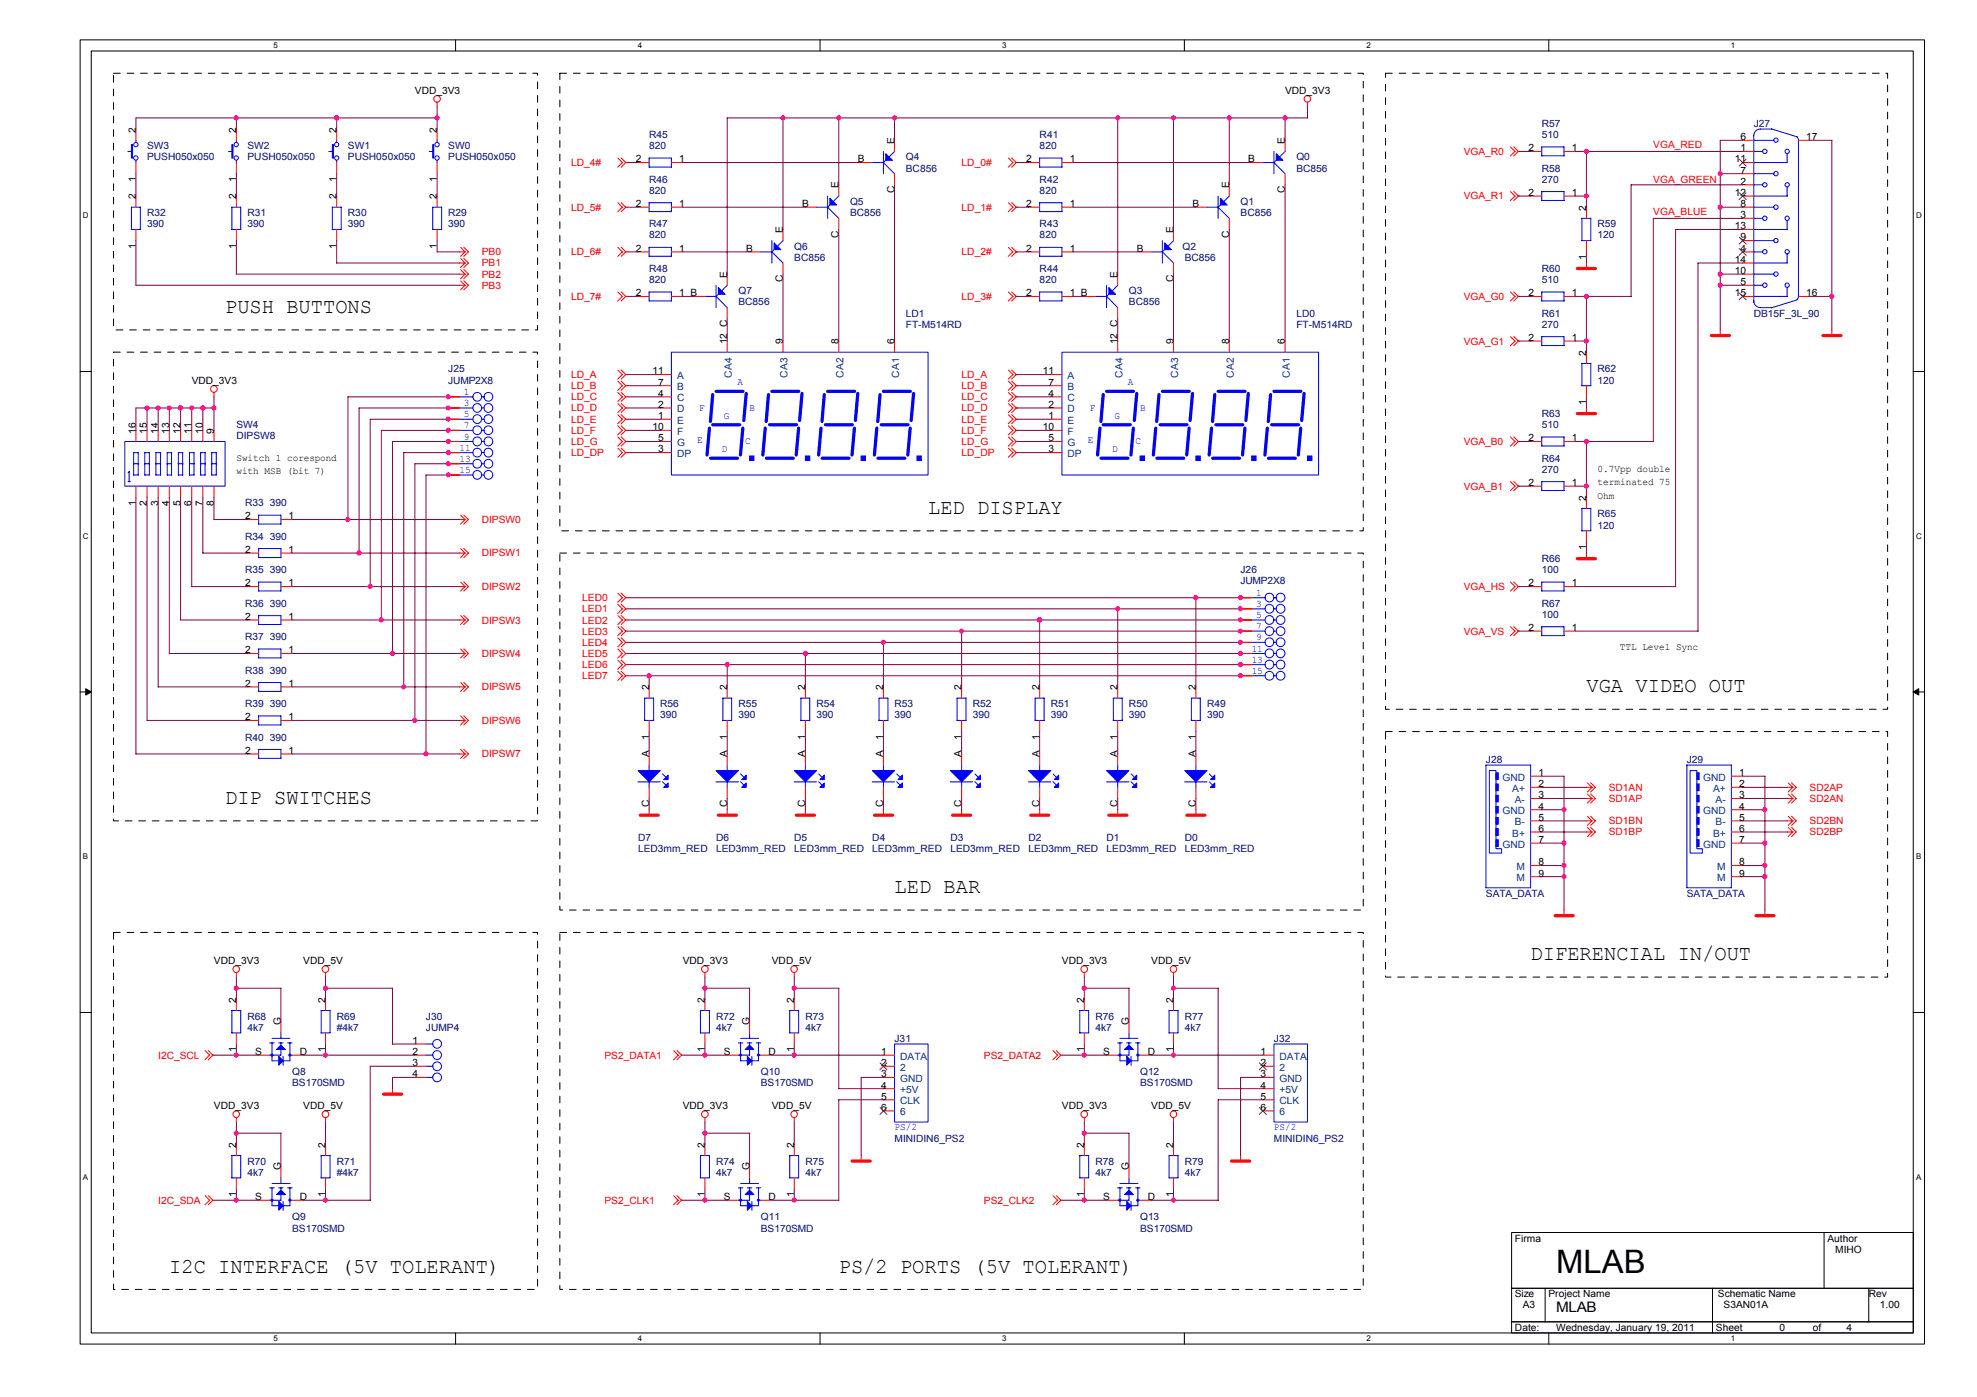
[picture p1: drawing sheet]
<svg xmlns="http://www.w3.org/2000/svg" width="297mm" height="210mm" viewBox="0 0 297 210" stroke-linecap="round" stroke-linejoin="round" font-family="sans-serif">
<defs><g id="words">
<text font-size="4.9" x="233.8" y="191.2">MLAB</text>
<g font-size="3.2">
<text x="33.8" y="47">PUSH BUTTONS</text>
<text x="139.4" y="77.2">LED DISPLAY</text>
<text x="238.4" y="104">VGA VIDEO OUT</text>
<text x="33.8" y="120.8">DIP SWITCHES</text>
<text x="134.4" y="134.2">LED BAR</text>
<text x="230" y="144.3">DIFERENCIAL IN/OUT</text>
<text x="25.4" y="191.2">I2C INTERFACE (5V TOLERANT)</text>
<text x="126" y="191.2">PS/2 PORTS (5V TOLERANT)</text>
</g>
<text font-size="2.2" x="233.8" y="197.2">MLAB</text>
<g font-size="1.5">
<text x="62.3" y="14.1">VDD_3V3</text>
<text x="193.1" y="14.1">VDD_3V3</text>
<text x="20.4" y="19.9" transform="rotate(-90 20.4 19.9)">2</text>
<text x="35.5" y="19.9" transform="rotate(-90 35.5 19.9)">2</text>
<text x="50.6" y="19.9" transform="rotate(-90 50.6 19.9)">2</text>
<text x="65.7" y="19.9" transform="rotate(-90 65.7 19.9)">2</text>
<text x="134.4" y="21.6" transform="rotate(-90 134.4 21.6)">E</text>
<text x="193.1" y="21.6" transform="rotate(-90 193.1 21.6)">E</text>
<text x="229.6" y="22.7">2</text>
<text x="236.2" y="22.7">1</text>
<text x="261.5" y="22.7">1</text>
<text x="261.5" y="21.1">6</text>
<text x="271.4" y="21.1">17</text>
<text x="20.4" y="30" transform="rotate(-90 20.4 30)">2</text>
<text x="20.4" y="27.3" transform="rotate(-90 20.4 27.3)">1</text>
<text x="35.5" y="30" transform="rotate(-90 35.5 30)">2</text>
<text x="35.5" y="27.3" transform="rotate(-90 35.5 27.3)">1</text>
<text x="50.6" y="30" transform="rotate(-90 50.6 30)">2</text>
<text x="50.6" y="27.3" transform="rotate(-90 50.6 27.3)">1</text>
<text x="65.7" y="30" transform="rotate(-90 65.7 30)">2</text>
<text x="65.7" y="27.3" transform="rotate(-90 65.7 27.3)">1</text>
<text x="95.5" y="24.4">2</text>
<text x="102" y="24.4">1</text>
<text x="126" y="28.3" transform="rotate(-90 126 28.3)">E</text>
<text x="128.9" y="24.4">B</text>
<text x="134.4" y="29" transform="rotate(-90 134.4 29)">C</text>
<text x="154.2" y="24.4">2</text>
<text x="160.7" y="24.4">1</text>
<text x="184.7" y="28.3" transform="rotate(-90 184.7 28.3)">E</text>
<text x="187.6" y="24.4">B</text>
<text x="193.1" y="29" transform="rotate(-90 193.1 29)">C</text>
<text x="229.6" y="29.4">2</text>
<text x="236.2" y="29.4">1</text>
<text x="260.6" y="24.4">11</text>
<text x="260.6" y="29.4">12</text>
<text x="261.5" y="27.7">2</text>
<text x="261.5" y="26.1">7</text>
<text x="95.5" y="31.1">2</text>
<text x="102" y="31.1">1</text>
<text x="117.6" y="35" transform="rotate(-90 117.6 35)">E</text>
<text x="120.5" y="31.1">B</text>
<text x="126" y="35.7" transform="rotate(-90 126 35.7)">C</text>
<text x="154.2" y="31.1">2</text>
<text x="160.7" y="31.1">1</text>
<text x="176.3" y="35" transform="rotate(-90 176.3 35)">E</text>
<text x="179.2" y="31.1">B</text>
<text x="184.7" y="35.7" transform="rotate(-90 184.7 35.7)">C</text>
<text x="238.3" y="31.6" transform="rotate(-90 238.3 31.6)">2</text>
<text x="260.6" y="34.5">13</text>
<text x="261.5" y="32.8">3</text>
<text x="261.5" y="31.1">8</text>
<text x="20.4" y="37.4" transform="rotate(-90 20.4 37.4)">1</text>
<text x="35.5" y="37.4" transform="rotate(-90 35.5 37.4)">1</text>
<text x="50.6" y="37.4" transform="rotate(-90 50.6 37.4)">1</text>
<text x="65.7" y="37.4" transform="rotate(-90 65.7 37.4)">1</text>
<text x="95.5" y="37.8">2</text>
<text x="102" y="37.8">1</text>
<text x="109.2" y="41.7" transform="rotate(-90 109.2 41.7)">E</text>
<text x="112.1" y="37.8">B</text>
<text x="154.2" y="37.8">2</text>
<text x="160.7" y="37.8">1</text>
<text x="167.9" y="41.7" transform="rotate(-90 167.9 41.7)">E</text>
<text x="170.8" y="37.8">B</text>
<text x="238.3" y="39.1" transform="rotate(-90 238.3 39.1)">1</text>
<text x="260.6" y="41.2">10</text>
<text x="260.6" y="39.5">14</text>
<text x="261.5" y="37.8">4</text>
<text x="261.5" y="36.1">9</text>
<text x="95.5" y="44.5">2</text>
<text x="102" y="44.5">1 B</text>
<text x="117.6" y="42.4" transform="rotate(-90 117.6 42.4)">C</text>
<text x="154.2" y="44.5">2</text>
<text x="160.7" y="44.5">1 B</text>
<text x="176.3" y="42.4" transform="rotate(-90 176.3 42.4)">C</text>
<text x="229.6" y="44.5">2</text>
<text x="236.2" y="44.5">1</text>
<text x="260.6" y="44.5">15</text>
<text x="261.5" y="42.8">5</text>
<text x="271.4" y="44.5">16</text>
<text x="109.2" y="51.8" transform="rotate(-90 109.2 51.8)">12 C</text>
<text x="117.6" y="51.8" transform="rotate(-90 117.6 51.8)">9</text>
<text x="126" y="51.8" transform="rotate(-90 126 51.8)">8</text>
<text x="134.4" y="51.8" transform="rotate(-90 134.4 51.8)">6</text>
<text x="167.9" y="51.8" transform="rotate(-90 167.9 51.8)">12 C</text>
<text x="176.3" y="51.8" transform="rotate(-90 176.3 51.8)">9</text>
<text x="184.7" y="51.8" transform="rotate(-90 184.7 51.8)">8</text>
<text x="193.1" y="51.8" transform="rotate(-90 193.1 51.8)">6</text>
<text x="229.6" y="51.2">2</text>
<text x="236.2" y="51.2">1</text>
<text x="238.3" y="53.4" transform="rotate(-90 238.3 53.4)">2</text>
<text x="28.8" y="57.6">VDD_3V3</text>
<text x="98" y="56.3">11</text>
<text x="98.9" y="57.9">7</text>
<text x="98.9" y="59.6">4</text>
<text x="156.7" y="56.3">11</text>
<text x="157.5" y="57.9">7</text>
<text x="157.5" y="59.6">4</text>
<text x="20.4" y="65.2" transform="rotate(-90 20.4 65.2)">16</text>
<text x="22.1" y="65.2" transform="rotate(-90 22.1 65.2)">15</text>
<text x="23.7" y="65.2" transform="rotate(-90 23.7 65.2)">14</text>
<text x="25.4" y="65.2" transform="rotate(-90 25.4 65.2)">13</text>
<text x="27.1" y="65.2" transform="rotate(-90 27.1 65.2)">12</text>
<text x="28.8" y="65.2" transform="rotate(-90 28.8 65.2)">11</text>
<text x="30.5" y="65.2" transform="rotate(-90 30.5 65.2)">10</text>
<text x="32.1" y="65.2" transform="rotate(-90 32.1 65.2)">9</text>
<text x="98" y="64.6">10</text>
<text x="98.9" y="61.3">2</text>
<text x="98.9" y="63">1</text>
<text x="156.7" y="64.6">10</text>
<text x="157.5" y="61.3">2</text>
<text x="157.5" y="63">1</text>
<text x="238.3" y="60.9" transform="rotate(-90 238.3 60.9)">1</text>
<text x="35.5" y="69.2">Switch 1 corespond</text>
<text x="35.5" y="71.3">with MSB (bit 7)</text>
<text x="98.9" y="66.3">5</text>
<text x="98.9" y="68">3</text>
<text x="157.5" y="66.3">5</text>
<text x="157.5" y="68">3</text>
<text x="229.6" y="66.3">2</text>
<text x="236.2" y="66.3">1</text>
<text x="240" y="70.9">0.7Vpp double</text>
<text x="20.4" y="76" transform="rotate(-90 20.4 76)">1</text>
<text x="22.1" y="76" transform="rotate(-90 22.1 76)">2</text>
<text x="23.7" y="76" transform="rotate(-90 23.7 76)">3</text>
<text x="25.4" y="76" transform="rotate(-90 25.4 76)">4</text>
<text x="27.1" y="76" transform="rotate(-90 27.1 76)">5</text>
<text x="28.8" y="76" transform="rotate(-90 28.8 76)">6</text>
<text x="30.5" y="76" transform="rotate(-90 30.5 76)">7</text>
<text x="32.1" y="76" transform="rotate(-90 32.1 76)">8</text>
<text x="229.6" y="73">2</text>
<text x="236.2" y="73">1</text>
<text x="238.3" y="75.2" transform="rotate(-90 238.3 75.2)">2</text>
<text x="240" y="72.9">terminated 75</text>
<text x="240" y="75">Ohm</text>
<text x="36.8" y="83.1">2</text>
<text x="36.8" y="78">2</text>
<text x="43.4" y="83.1">1</text>
<text x="43.4" y="78">1</text>
<text x="238.3" y="82.7" transform="rotate(-90 238.3 82.7)">1</text>
<text x="36.8" y="88.1">2</text>
<text x="43.4" y="88.1">1</text>
<text x="229.6" y="88.1">2</text>
<text x="236.2" y="88.1">1</text>
<text x="36.8" y="93.1">2</text>
<text x="43.4" y="93.1">1</text>
<text x="229.6" y="94.8">2</text>
<text x="236.2" y="94.8">1</text>
<text x="36.8" y="98.2">2</text>
<text x="43.4" y="98.2">1</text>
<text x="243.4" y="97.7">TTL Level Sync</text>
<text x="36.8" y="103.2">2</text>
<text x="43.4" y="103.2">1</text>
<text x="97.5" y="103.7" transform="rotate(-90 97.5 103.7)">2</text>
<text x="109.2" y="103.7" transform="rotate(-90 109.2 103.7)">2</text>
<text x="121" y="103.7" transform="rotate(-90 121 103.7)">2</text>
<text x="132.7" y="103.7" transform="rotate(-90 132.7 103.7)">2</text>
<text x="144.5" y="103.7" transform="rotate(-90 144.5 103.7)">2</text>
<text x="156.2" y="103.7" transform="rotate(-90 156.2 103.7)">2</text>
<text x="167.9" y="103.7" transform="rotate(-90 167.9 103.7)">2</text>
<text x="179.7" y="103.7" transform="rotate(-90 179.7 103.7)">2</text>
<text x="36.8" y="108.2">2</text>
<text x="36.8" y="113.3">2</text>
<text x="43.4" y="108.2">1</text>
<text x="43.4" y="113.3">1</text>
<text x="97.5" y="113.8" transform="rotate(-90 97.5 113.8)">A</text>
<text x="97.5" y="111.2" transform="rotate(-90 97.5 111.2)">1</text>
<text x="109.2" y="113.8" transform="rotate(-90 109.2 113.8)">A</text>
<text x="109.2" y="111.2" transform="rotate(-90 109.2 111.2)">1</text>
<text x="121" y="113.8" transform="rotate(-90 121 113.8)">A</text>
<text x="121" y="111.2" transform="rotate(-90 121 111.2)">1</text>
<text x="132.7" y="113.8" transform="rotate(-90 132.7 113.8)">A</text>
<text x="132.7" y="111.2" transform="rotate(-90 132.7 111.2)">1</text>
<text x="144.5" y="113.8" transform="rotate(-90 144.5 113.8)">A</text>
<text x="144.5" y="111.2" transform="rotate(-90 144.5 111.2)">1</text>
<text x="156.2" y="113.8" transform="rotate(-90 156.2 113.8)">A</text>
<text x="156.2" y="111.2" transform="rotate(-90 156.2 111.2)">1</text>
<text x="167.9" y="113.8" transform="rotate(-90 167.9 113.8)">A</text>
<text x="167.9" y="111.2" transform="rotate(-90 167.9 111.2)">1</text>
<text x="179.7" y="113.8" transform="rotate(-90 179.7 113.8)">A</text>
<text x="179.7" y="111.2" transform="rotate(-90 179.7 111.2)">1</text>
<text x="231.1" y="116.6">1</text>
<text x="231.1" y="118.3">2</text>
<text x="231.1" y="120">3</text>
<text x="261.3" y="116.6">1</text>
<text x="261.3" y="118.3">2</text>
<text x="261.3" y="120">3</text>
<text x="97.5" y="121.2" transform="rotate(-90 97.5 121.2)">C</text>
<text x="109.2" y="121.2" transform="rotate(-90 109.2 121.2)">C</text>
<text x="121" y="121.2" transform="rotate(-90 121 121.2)">C</text>
<text x="132.7" y="121.2" transform="rotate(-90 132.7 121.2)">C</text>
<text x="144.5" y="121.2" transform="rotate(-90 144.5 121.2)">C</text>
<text x="156.2" y="121.2" transform="rotate(-90 156.2 121.2)">C</text>
<text x="167.9" y="121.2" transform="rotate(-90 167.9 121.2)">C</text>
<text x="179.7" y="121.2" transform="rotate(-90 179.7 121.2)">C</text>
<text x="231.1" y="121.6">4</text>
<text x="231.1" y="123.3">5</text>
<text x="231.1" y="125">6</text>
<text x="261.3" y="121.6">4</text>
<text x="261.3" y="123.3">5</text>
<text x="261.3" y="125">6</text>
<text x="231.1" y="126.7">7</text>
<text x="231.1" y="130">8</text>
<text x="231.1" y="131.7">9</text>
<text x="261.3" y="126.7">7</text>
<text x="261.3" y="130">8</text>
<text x="261.3" y="131.7">9</text>
<text x="32.1" y="144.8">VDD_3V3</text>
<text x="45.6" y="144.8">VDD_5V</text>
<text x="102.6" y="144.8">VDD_3V3</text>
<text x="116" y="144.8">VDD_5V</text>
<text x="159.6" y="144.8">VDD_3V3</text>
<text x="173" y="144.8">VDD_5V</text>
<text x="35.5" y="150.7" transform="rotate(-90 35.5 150.7)">2</text>
<text x="42.2" y="154" transform="rotate(-90 42.2 154)">G</text>
<text x="48.9" y="150.7" transform="rotate(-90 48.9 150.7)">2</text>
<text x="105.9" y="150.7" transform="rotate(-90 105.9 150.7)">2</text>
<text x="112.6" y="154" transform="rotate(-90 112.6 154)">G</text>
<text x="119.3" y="150.7" transform="rotate(-90 119.3 150.7)">2</text>
<text x="162.9" y="150.7" transform="rotate(-90 162.9 150.7)">2</text>
<text x="169.6" y="154" transform="rotate(-90 169.6 154)">G</text>
<text x="176.3" y="150.7" transform="rotate(-90 176.3 150.7)">2</text>
<text x="35.5" y="158.1" transform="rotate(-90 35.5 158.1)">1</text>
<text x="38.4" y="158.5">S</text>
<text x="45.1" y="158.5">D</text>
<text x="48.9" y="158.1" transform="rotate(-90 48.9 158.1)">1</text>
<text x="62" y="156.8">1</text>
<text x="62" y="158.5">2</text>
<text x="62" y="160.2">3</text>
<text x="62" y="161.9">4</text>
<text x="105.9" y="158.1" transform="rotate(-90 105.9 158.1)">1</text>
<text x="108.8" y="158.5">S</text>
<text x="115.5" y="158.5">D</text>
<text x="119.3" y="158.1" transform="rotate(-90 119.3 158.1)">1</text>
<text x="132.4" y="158.5">1</text>
<text x="132.4" y="160.2">2</text>
<text x="132.4" y="161.9">3</text>
<text x="162.9" y="158.1" transform="rotate(-90 162.9 158.1)">1</text>
<text x="165.8" y="158.5">S</text>
<text x="172.5" y="158.5">D</text>
<text x="176.3" y="158.1" transform="rotate(-90 176.3 158.1)">1</text>
<text x="189.4" y="158.5">1</text>
<text x="189.4" y="160.2">2</text>
<text x="189.4" y="161.9">3</text>
<text x="32.1" y="166.6">VDD_3V3</text>
<text x="45.6" y="166.6">VDD_5V</text>
<text x="102.6" y="166.6">VDD_3V3</text>
<text x="116" y="166.6">VDD_5V</text>
<text x="132.4" y="165.2">5</text>
<text x="132.4" y="166.9">6</text>
<text x="132.4" y="163.6">4</text>
<text x="159.6" y="166.6">VDD_3V3</text>
<text x="173" y="166.6">VDD_5V</text>
<text x="189.4" y="165.2">5</text>
<text x="189.4" y="166.9">6</text>
<text x="189.4" y="163.6">4</text>
<text x="35.5" y="172.5" transform="rotate(-90 35.5 172.5)">2</text>
<text x="48.9" y="172.5" transform="rotate(-90 48.9 172.5)">2</text>
<text x="105.9" y="172.5" transform="rotate(-90 105.9 172.5)">2</text>
<text x="119.3" y="172.5" transform="rotate(-90 119.3 172.5)">2</text>
<text x="162.9" y="172.5" transform="rotate(-90 162.9 172.5)">2</text>
<text x="176.3" y="172.5" transform="rotate(-90 176.3 172.5)">2</text>
<text x="35.5" y="179.9" transform="rotate(-90 35.5 179.9)">1</text>
<text x="42.2" y="175.8" transform="rotate(-90 42.2 175.8)">G</text>
<text x="48.9" y="179.9" transform="rotate(-90 48.9 179.9)">1</text>
<text x="105.9" y="179.9" transform="rotate(-90 105.9 179.9)">1</text>
<text x="112.6" y="175.8" transform="rotate(-90 112.6 175.8)">G</text>
<text x="119.3" y="179.9" transform="rotate(-90 119.3 179.9)">1</text>
<text x="162.9" y="179.9" transform="rotate(-90 162.9 179.9)">1</text>
<text x="169.6" y="175.8" transform="rotate(-90 169.6 175.8)">G</text>
<text x="176.3" y="179.9" transform="rotate(-90 176.3 179.9)">1</text>
<text x="38.4" y="180.3">S</text>
<text x="45.1" y="180.3">D</text>
<text x="108.8" y="180.3">S</text>
<text x="115.5" y="180.3">D</text>
<text x="165.8" y="180.3">S</text>
<text x="172.5" y="180.3">D</text>
<text x="227.6" y="186.5">Firma</text>
<text x="274.6" y="186.5">Author</text>
<text x="275.7" y="188.2">MIHO</text>
<text x="227.6" y="194.9">Size</text>
<text x="228.8" y="196.6">A3</text>
<text x="232.7" y="194.9">Project Name</text>
<text x="258.1" y="194.9">Schematic Name</text>
<text x="259" y="196.6">S3AN01A</text>
<text x="280.8" y="194.9">Rev</text>
<text x="282.4" y="196.6">1.00</text>
<text x="227.6" y="200">Date:</text>
<text x="233.8" y="200">Wednesday, January 19, 2011</text>
<text x="257.8" y="200">Sheet</text>
<text x="267.4" y="200">0</text>
<text x="272.4" y="200">of</text>
<text x="277.4" y="200">4</text>
</g>
<g font-size="1.5" fill="#000080">
<text x="22.1" y="22.4">SW3</text>
<text x="37.2" y="22.4">SW2</text>
<text x="52.3" y="22.4">SW1</text>
<text x="67.3" y="22.4">SW0</text>
<text x="97.5" y="20.7">R45</text>
<text x="97.5" y="22.4">820</text>
<text x="156.2" y="20.7">R41</text>
<text x="156.2" y="22.4">820</text>
<text x="231.6" y="19.1">R57</text>
<text x="231.6" y="20.7">510</text>
<text x="263.5" y="19.1">J27</text>
<text x="22.1" y="24.1">PUSH050x050</text>
<text x="37.2" y="24.1">PUSH050x050</text>
<text x="52.3" y="24.1">PUSH050x050</text>
<text x="67.3" y="24.1">PUSH050x050</text>
<text x="97.5" y="27.5">R46</text>
<text x="97.5" y="29.1">820</text>
<text x="136.1" y="24.1">Q4</text>
<text x="136.1" y="25.8">BC856</text>
<text x="156.2" y="27.5">R42</text>
<text x="156.2" y="29.1">820</text>
<text x="194.8" y="24.1">Q0</text>
<text x="194.8" y="25.8">BC856</text>
<text x="231.6" y="25.8">R58</text>
<text x="231.6" y="27.5">270</text>
<text x="22.1" y="32.5">R32</text>
<text x="22.1" y="34.2">390</text>
<text x="37.2" y="32.5">R31</text>
<text x="37.2" y="34.2">390</text>
<text x="52.3" y="32.5">R30</text>
<text x="52.3" y="34.2">390</text>
<text x="67.3" y="32.5">R29</text>
<text x="67.3" y="34.2">390</text>
<text x="97.5" y="34.2">R47</text>
<text x="97.5" y="35.8">820</text>
<text x="127.7" y="30.8">Q5</text>
<text x="127.7" y="32.5">BC856</text>
<text x="156.2" y="34.2">R43</text>
<text x="156.2" y="35.8">820</text>
<text x="186.4" y="30.8">Q1</text>
<text x="186.4" y="32.5">BC856</text>
<text x="240" y="34.2">R59</text>
<text x="240" y="35.8">120</text>
<text x="97.5" y="40.9">R48</text>
<text x="119.3" y="37.5">Q6</text>
<text x="119.3" y="39.2">BC856</text>
<text x="156.2" y="40.9">R44</text>
<text x="177.7" y="37.5">Q2</text>
<text x="178" y="39.2">BC856</text>
<text x="231.6" y="40.9">R60</text>
<text x="97.5" y="42.5">820</text>
<text x="111" y="44.2">Q7</text>
<text x="111" y="45.9">BC856</text>
<text x="136.1" y="47.6">LD1</text>
<text x="156.2" y="42.5">820</text>
<text x="169.6" y="44.2">Q3</text>
<text x="169.6" y="45.9">BC856</text>
<text x="194.8" y="47.6">LD0</text>
<text x="231.6" y="42.5">510</text>
<text x="231.6" y="47.6">R61</text>
<text x="263.5" y="47.6">DB15F_3L_90</text>
<text x="136.1" y="49.3">FT-M514RD</text>
<text x="194.8" y="49.3">FT-M514RD</text>
<text x="231.6" y="49.3">270</text>
<text x="67.3" y="56">J25</text>
<text x="67.3" y="57.6">JUMP2X8</text>
<text x="240" y="56">R62</text>
<text x="240" y="57.6">120</text>
<text x="35.5" y="64.3">SW4</text>
<text x="231.6" y="62.7">R63</text>
<text x="231.6" y="64.3">510</text>
<text x="35.5" y="66">DIPSW8</text>
<text x="231.6" y="69.4">R64</text>
<text x="231.6" y="71">270</text>
<text x="36.8" y="76.1">R33 390</text>
<text x="240" y="77.7">R65</text>
<text x="36.8" y="81.1">R34 390</text>
<text x="240" y="79.4">120</text>
<text x="36.8" y="86.1">R35 390</text>
<text x="186.4" y="86.1">J26</text>
<text x="186.4" y="87.8">JUMP2X8</text>
<text x="231.6" y="84.5">R66</text>
<text x="231.6" y="86.1">100</text>
<text x="36.8" y="91.2">R36 390</text>
<text x="231.6" y="91.2">R67</text>
<text x="231.6" y="92.8">100</text>
<text x="36.8" y="96.2">R37 390</text>
<text x="36.8" y="101.2">R38 390</text>
<text x="36.8" y="106.3">R39 390</text>
<text x="99.2" y="106.3">R56</text>
<text x="99.2" y="107.9">390</text>
<text x="111" y="106.3">R55</text>
<text x="111" y="107.9">390</text>
<text x="122.7" y="106.3">R54</text>
<text x="122.7" y="107.9">390</text>
<text x="134.4" y="106.3">R53</text>
<text x="134.4" y="107.9">390</text>
<text x="146.2" y="106.3">R52</text>
<text x="146.2" y="107.9">390</text>
<text x="157.9" y="106.3">R51</text>
<text x="157.9" y="107.9">390</text>
<text x="169.6" y="106.3">R50</text>
<text x="169.6" y="107.9">390</text>
<text x="181.4" y="106.3">R49</text>
<text x="181.4" y="107.9">390</text>
<text x="36.8" y="111.3">R40 390</text>
<text x="223.3" y="114.6">J28</text>
<text x="253.4" y="114.6">J29</text>
<text x="95.9" y="126.4">D7</text>
<text x="95.9" y="128">LED3mm_RED</text>
<text x="107.6" y="126.4">D6</text>
<text x="107.6" y="128">LED3mm_RED</text>
<text x="119.3" y="126.4">D5</text>
<text x="119.3" y="128">LED3mm_RED</text>
<text x="131.1" y="126.4">D4</text>
<text x="131.1" y="128">LED3mm_RED</text>
<text x="142.8" y="126.4">D3</text>
<text x="142.8" y="128">LED3mm_RED</text>
<text x="154.5" y="126.4">D2</text>
<text x="154.5" y="128">LED3mm_RED</text>
<text x="166.3" y="126.4">D1</text>
<text x="166.3" y="128">LED3mm_RED</text>
<text x="178" y="126.4">D0</text>
<text x="178" y="128">LED3mm_RED</text>
<text x="223.3" y="134.7">SATA_DATA</text>
<text x="253.4" y="134.7">SATA_DATA</text>
<text x="37.2" y="153.2">R68</text>
<text x="37.2" y="154.9">4k7</text>
<text x="50.6" y="153.2">R69</text>
<text x="50.6" y="154.9">#4k7</text>
<text x="64" y="153.2">J30</text>
<text x="64" y="154.9">JUMP4</text>
<text x="107.6" y="153.2">R72</text>
<text x="107.6" y="154.9">4k7</text>
<text x="121" y="153.2">R73</text>
<text x="121" y="154.9">4k7</text>
<text x="164.6" y="153.2">R76</text>
<text x="164.6" y="154.9">4k7</text>
<text x="178" y="153.2">R77</text>
<text x="178" y="154.9">4k7</text>
<text x="43.9" y="161.6">Q8</text>
<text x="114.3" y="161.6">Q10</text>
<text x="134.4" y="156.5">J31</text>
<text x="171.3" y="161.6">Q12</text>
<text x="191.4" y="156.5">J32</text>
<text x="43.9" y="163.2">BS170SMD</text>
<text x="114.3" y="163.2">BS170SMD</text>
<text x="171.3" y="163.2">BS170SMD</text>
<text x="134.4" y="171.6">MINIDIN6_PS2</text>
<text x="191.4" y="171.6">MINIDIN6_PS2</text>
<text x="37.2" y="175">R70</text>
<text x="37.2" y="176.7">4k7</text>
<text x="50.6" y="175">R71</text>
<text x="50.6" y="176.7">#4k7</text>
<text x="107.6" y="175">R74</text>
<text x="107.6" y="176.7">4k7</text>
<text x="121" y="175">R75</text>
<text x="121" y="176.7">4k7</text>
<text x="164.6" y="175">R78</text>
<text x="164.6" y="176.7">4k7</text>
<text x="178" y="175">R79</text>
<text x="178" y="176.7">4k7</text>
<text x="43.9" y="183.4">Q9</text>
<text x="43.9" y="185">BS170SMD</text>
<text x="114.3" y="183.4">Q11</text>
<text x="114.3" y="185">BS170SMD</text>
<text x="171.3" y="183.4">Q13</text>
<text x="171.3" y="185">BS170SMD</text>
</g>
<g font-size="1.5" fill="#f00">
<text x="219.9" y="23.3">VGA_R0</text>
<text x="248.4" y="22.3">VGA_RED</text>
<text x="85.8" y="24.9">LD_4#</text>
<text x="144.5" y="24.9">LD_0#</text>
<text x="219.9" y="30">VGA_R1</text>
<text x="248.4" y="27.5">VGA_GREEN</text>
<text x="85.8" y="31.6">LD_5#</text>
<text x="144.5" y="31.6">LD_1#</text>
<text x="248.4" y="32.3">VGA_BLUE</text>
<text x="72.4" y="38.4">PB0</text>
<text x="72.4" y="40">PB1</text>
<text x="72.4" y="41.7">PB2</text>
<text x="85.8" y="38.4">LD_6#</text>
<text x="144.5" y="38.4">LD_2#</text>
<text x="72.4" y="43.4">PB3</text>
<text x="85.8" y="45.1">LD_7#</text>
<text x="144.5" y="45.1">LD_3#</text>
<text x="219.9" y="45.1">VGA_G0</text>
<text x="219.9" y="51.8">VGA_G1</text>
<text x="85.8" y="56.8">LD_A</text>
<text x="85.8" y="58.5">LD_B</text>
<text x="144.5" y="56.8">LD_A</text>
<text x="144.5" y="58.5">LD_B</text>
<text x="85.8" y="61.8">LD_D</text>
<text x="85.8" y="60.2">LD_C</text>
<text x="85.8" y="63.5">LD_E</text>
<text x="85.8" y="65.2">LD_F</text>
<text x="144.5" y="60.2">LD_C</text>
<text x="144.5" y="65.2">LD_F</text>
<text x="144.5" y="61.8">LD_D</text>
<text x="144.5" y="63.5">LD_E</text>
<text x="85.8" y="68.5">LD_DP</text>
<text x="85.8" y="66.8">LD_G</text>
<text x="144.5" y="66.8">LD_G</text>
<text x="144.5" y="68.5">LD_DP</text>
<text x="219.9" y="66.8">VGA_B0</text>
<text x="219.9" y="73.6">VGA_B1</text>
<text x="72.4" y="78.6">DIPSW0</text>
<text x="72.4" y="83.6">DIPSW1</text>
<text x="72.4" y="88.6">DIPSW2</text>
<text x="219.9" y="88.6">VGA_HS</text>
<text x="72.4" y="93.7">DIPSW3</text>
<text x="87.5" y="92">LED1</text>
<text x="87.5" y="90.3">LED0</text>
<text x="87.5" y="93.7">LED2</text>
<text x="87.5" y="95.4">LED3</text>
<text x="219.9" y="95.4">VGA_VS</text>
<text x="72.4" y="98.7">DIPSW4</text>
<text x="87.5" y="98.7">LED5</text>
<text x="87.5" y="100.4">LED6</text>
<text x="87.5" y="97">LED4</text>
<text x="72.4" y="103.7">DIPSW5</text>
<text x="87.5" y="102.1">LED7</text>
<text x="72.4" y="108.8">DIPSW6</text>
<text x="72.4" y="113.8">DIPSW7</text>
<text x="241.7" y="118.8">SD1AN</text>
<text x="271.9" y="118.8">SD2AP</text>
<text x="241.7" y="125.5">SD1BP</text>
<text x="241.7" y="123.8">SD1BN</text>
<text x="241.7" y="120.5">SD1AP</text>
<text x="271.9" y="125.5">SD2BP</text>
<text x="271.9" y="123.8">SD2BN</text>
<text x="271.9" y="120.5">SD2AN</text>
<text x="23.8" y="159">I2C_SCL</text>
<text x="90.8" y="159">PS2_DATA1</text>
<text x="147.8" y="159">PS2_DATA2</text>
<text x="23.8" y="180.8">I2C_SDA</text>
<text x="90.8" y="180.8">PS2_CLK1</text>
<text x="147.8" y="180.8">PS2_CLK2</text>
</g>
<g font-size="1.5" fill="#00f">
<text x="69.7" y="59.3">1</text>
<text x="110.8" y="57.8">A</text>
<text x="169.5" y="57.8">A</text>
<text x="69.7" y="61">3</text>
<text x="69.7" y="62.7">5</text>
<text x="69.7" y="64.4">7</text>
<text x="105.1" y="61.7">F</text>
<text x="108.8" y="63">G</text>
<text x="112.6" y="61.7">B</text>
<text x="163.7" y="61.7">F</text>
<text x="167.4" y="63">G</text>
<text x="171.3" y="61.7">B</text>
<text x="69" y="67.7">11</text>
<text x="69" y="69.4">13</text>
<text x="69" y="71.1">15</text>
<text x="69.7" y="66">9</text>
<text x="104.8" y="66.5">E</text>
<text x="108.4" y="67.9">D</text>
<text x="111.9" y="66.7">C</text>
<text x="163.4" y="66.5">E</text>
<text x="167.1" y="67.9">D</text>
<text x="170.6" y="66.7">C</text>
<text x="188.7" y="89.5">1</text>
<text x="188.7" y="91.2">3</text>
<text x="188.7" y="92.9">5</text>
<text x="188.7" y="94.5">7</text>
<text x="188.1" y="97.9">11</text>
<text x="188.1" y="99.6">13</text>
<text x="188.1" y="101.2">15</text>
<text x="188.7" y="96.2">9</text>
<text x="134.4" y="169.8">PS/2</text>
<text x="191.4" y="169.8">PS/2</text>
</g>
<g font-size="1.5" fill="#004080">
<text x="101.7" y="57">A</text>
<text x="101.7" y="58.6">B</text>
<text x="110" y="56.7" transform="rotate(-90 110 56.7)">CA4</text>
<text x="118.3" y="56.7" transform="rotate(-90 118.3 56.7)">CA3</text>
<text x="126.7" y="56.7" transform="rotate(-90 126.7 56.7)">CA2</text>
<text x="135.1" y="56.7" transform="rotate(-90 135.1 56.7)">CA1</text>
<text x="160.4" y="57">A</text>
<text x="160.4" y="58.6">B</text>
<text x="168.6" y="56.7" transform="rotate(-90 168.6 56.7)">CA4</text>
<text x="177" y="56.7" transform="rotate(-90 177 56.7)">CA3</text>
<text x="185.4" y="56.7" transform="rotate(-90 185.4 56.7)">CA2</text>
<text x="193.8" y="56.7" transform="rotate(-90 193.8 56.7)">CA1</text>
<text x="101.7" y="60.3">C</text>
<text x="101.7" y="62">D</text>
<text x="101.7" y="63.7">E</text>
<text x="101.7" y="65.3">F</text>
<text x="160.4" y="60.3">C</text>
<text x="160.4" y="62">D</text>
<text x="160.4" y="63.7">E</text>
<text x="160.4" y="65.3">F</text>
<text x="101.7" y="67">G</text>
<text x="101.7" y="68.7">DP</text>
<text x="160.4" y="67">G</text>
<text x="160.4" y="68.7">DP</text>
<text x="225.7" y="117.3">GND</text>
<text x="227.2" y="119">A+</text>
<text x="255.9" y="117.3">GND</text>
<text x="257.4" y="119">A+</text>
<text x="225.7" y="122.3">GND</text>
<text x="227.2" y="125.7">B+</text>
<text x="227.6" y="120.7">A-</text>
<text x="227.6" y="124">B-</text>
<text x="255.9" y="122.3">GND</text>
<text x="257.4" y="125.7">B+</text>
<text x="257.8" y="120.7">A-</text>
<text x="257.8" y="124">B-</text>
<text x="225.7" y="127.4">GND</text>
<text x="227.9" y="130.7">M</text>
<text x="255.9" y="127.4">GND</text>
<text x="258" y="130.7">M</text>
<text x="227.9" y="132.4">M</text>
<text x="258" y="132.4">M</text>
<text x="135.3" y="159.2">DATA</text>
<text x="135.3" y="160.9">2</text>
<text x="192.3" y="159.2">DATA</text>
<text x="192.3" y="160.9">2</text>
<text x="135.3" y="162.6">GND</text>
<text x="135.3" y="165.9">CLK</text>
<text x="135.3" y="167.6">6</text>
<text x="135.3" y="164.3">+5V</text>
<text x="192.3" y="162.6">GND</text>
<text x="192.3" y="165.9">CLK</text>
<text x="192.3" y="167.6">6</text>
<text x="192.3" y="164.3">+5V</text>
</g>
<g font-size="1.2">
<text x="41.1" y="7.3">5</text>
<text x="95.8" y="7.3">4</text>
<text x="150.6" y="7.3">3</text>
<text x="205.3" y="7.3">2</text>
<text x="260.1" y="7.3">1</text>
<text x="12.5" y="32.8">D</text>
<text x="287.9" y="32.8">D</text>
<text x="12.5" y="81">C</text>
<text x="287.9" y="81">C</text>
<text x="12.5" y="129.1">B</text>
<text x="287.9" y="129.1">B</text>
<text x="12.5" y="177.3">A</text>
<text x="287.9" y="177.3">A</text>
<text x="41.1" y="201.5">5</text>
<text x="95.8" y="201.5">4</text>
<text x="150.6" y="201.5">3</text>
<text x="205.3" y="201.5">2</text>
<text x="260.1" y="201.5">1</text>
</g>
</g></defs>
<path d="M12 6h277.2v196h-277.2zM13.7 7.7h273.8v192.6h-273.8z" fill="none" stroke="#000" stroke-width=".15"/>
<g fill="#fff">
<path d="M41.1 6.2h.6v1.3h-.6z"/>
<path d="M41.1 200.5h.6v1.3h-.6z"/>
</g>
<path d="M68.4 6v1.7M68.4 200.3v1.7" fill="none" stroke="#000" stroke-width=".15"/>
<g fill="#fff">
<path d="M95.8 6.2h.7v1.3h-.7z"/>
<path d="M95.8 200.5h.7v1.3h-.7z"/>
</g>
<path d="M123.2 6v1.7M123.2 200.3v1.7" fill="none" stroke="#000" stroke-width=".15"/>
<g fill="#fff">
<path d="M150.6 6.2h.6v1.3h-.6z"/>
<path d="M150.6 200.5h.6v1.3h-.6z"/>
</g>
<path d="M177.9 6v1.7M177.9 200.3v1.7" fill="none" stroke="#000" stroke-width=".15"/>
<g fill="#fff">
<path d="M205.3 6.2h.7v1.3h-.7z"/>
<path d="M205.3 200.5h.7v1.3h-.7z"/>
</g>
<path d="M232.7 6v1.7M232.7 200.3v1.7" fill="none" stroke="#000" stroke-width=".15"/>
<g fill="#fff">
<path d="M260.1 6.2h.6v1.3h-.6z"/>
<path d="M260.1 200.5h.6v1.3h-.6z"/>
<path d="M12.5 31.7h.8v1.4h-.8z"/>
<path d="M287.9 31.7h.8v1.4h-.8z"/>
<path d="M12.5 79.9h.8v1.3h-.8z"/>
<path d="M287.9 79.9h.8v1.3h-.8z"/>
</g>
<path d="M12 55.8h1.7M287.5 55.8h1.6" fill="none" stroke="#000" stroke-width=".15"/>
<g fill="#fff">
<path d="M12.5 128h.7v1.4h-.7z"/>
<path d="M287.9 128h.8v1.4h-.8z"/>
</g>
<path d="M12 104h1.7M287.5 104h1.6" fill="none" stroke="#000" stroke-width=".15"/>
<path d="M12.9 103.5l.8 .5-.8 .4zM287.5 104l.8-.5v.9z" fill="#000" stroke="#000" stroke-width=".15"/>
<g fill="#fff">
<path d="M12.5 176.2h.7v1.3h-.7z"/>
<path d="M287.9 176.2h.8v1.3h-.8z"/>
</g>
<path d="M12 152.1h1.7M287.5 152.1h1.6M227.1 185.2h60.4v8.4h-60.4zM227.1 193.6h60.4v5h-60.4zM227.1 198.6h60.4v1.7h-60.4zM232.2 193.6v5M257.3 193.6v6.7M274.1 185.2v8.4M280.8 193.6v5" fill="none" stroke="#000" stroke-width=".15"/>
<path d="M17.1 11h63.7v38.6h-63.7v-38.6M84.1 11h120.7v68.8h-120.7v-68.8M208.2 11h75.4v95.6h-75.4v-95.6M17.1 52.9h63.7v70.4h-63.7v-70.4M84.1 83.1h120.7v53.6h-120.7v-53.6M208.2 109.9h75.4v36.9h-75.4v-36.9M17.1 140.1h63.7v53.6h-63.7v-53.6M84.1 140.1h120.7v53.6h-120.7v-53.6" fill="none" stroke="#000" stroke-width=".15" stroke-dasharray="1 1 1 1 1 1 1 1"/>
<g fill="none" stroke="#f00" stroke-width=".15">
<path d="M20.4 19.4v1.7M35.5 19.4v1.7M50.6 19.4v1.7M65.7 15.3v.7M65.7 19.4v1.7M196.4 15.3v.7M20.4 24.4v1.7M20.4 29.5v1.6M20.4 34.5v1.7M35.5 24.4v1.7M35.5 29.5v1.6M35.5 34.5v1.7"/>
<path d="M50.6 24.4v1.7M50.6 29.5v1.6M50.6 34.5v1.7M65.7 24.4v1.7M65.7 29.5v1.6M65.7 34.5v1.7M69 39.5h.9M69.2 37.2l.7 .6h-.9M69.2 38.8l.7 .7M69.7 37.1l.7 .7-.7 .7M69.7 38.8l.7 .7-.7 .7M69.9 37.8l-.7 .7"/>
<path d="M69.9 39.5l-.7 .7M92.8 23.7l.7 .7M92.8 30.5l.7 .6-.7 .7M92.8 37.2l.7 .6-.7 .7M93.3 23.7l.7 .7M93.3 30.4l.7 .7M93.3 37.1l.7 .7M93.5 24.4l-.7 .7M94 24.4l-.7 .7M94 24.4h.2M94 31.1l-.7 .7M94 31.1h.2"/>
<path d="M94 37.8l-.7 .7M94 37.8h.2M95.9 24.4h1.6M95.9 31.1h1.6M95.9 37.8h1.6M100.9 24.4h1.7M100.9 31.1h1.7M100.9 37.8h1.7M112.6 37.8h1.7M117.6 34.5v1.7M117.6 39.5v1.7M121 31.1h1.7"/>
<path d="M126 27.8v1.7M126 32.8v1.7M129.4 24.4h1.7M134.4 21.1v1.7M134.4 26.1v1.7M151.5 30.5l.7 .6-.7 .7M151.5 37.2l.7 .6-.7 .7M151.5 23.7l.7 .7M152 30.4l.7 .7M152 37.1l.7 .7M152 23.7l.7 .7M152.2 24.4l-.7 .7"/>
<path d="M152.7 24.4h.2M152.7 31.1h.2M152.7 37.8h.2M152.7 31.1l-.7 .7M152.7 37.8l-.7 .7M152.7 24.4l-.7 .7M154.5 24.4h1.7M154.5 31.1h1.7M154.5 37.8h1.7M159.6 24.4h1.6M159.6 31.1h1.6M159.6 37.8h1.6"/>
<path d="M171.3 37.8h1.7M176.3 34.5v1.7M176.3 39.5v1.7M179.7 31.1h1.7M184.7 27.8v1.7M184.7 32.8v1.7M188.1 24.4h1.6M193.1 21.1v1.7M193.1 26.1v1.7M226.9 28.8l.7 .7M226.9 22.1l.7 .7M227.4 28.8l.7 .7"/>
<path d="M227.4 22.1l.7 .7M227.6 29.5l-.7 .6M227.6 22.8l-.7 .6M228.1 29.5l-.7 .6M228.1 29.5h.2M228.1 22.8l-.7 .6M228.1 22.8h.2M230 29.5h1.6M230 22.8h1.6M235 29.5h1.7M235 22.8h1.7M238.4 31.1v1.7"/>
<path d="M238.4 36.2v1.6M238.4 39.5v.9M261.8 24.4h1.7M261.8 31.1h1.7M261.8 37.8h1.7M261.8 39.5h1.7M261.8 29.5h1.7M261.8 22.8h1.7M261.8 27.8h1.7M261.8 32.8h1.7M261.8 21.1h1.7M261.8 26.1h1.7"/>
<path d="M261.8 36.2h1.7M261.8 34.5h1.7M270.2 21.1h1.7M32.1 58.9v.7M67.3 59.6h1.7M69 42.9h.9M69.2 42.2l.7 .7M69.2 40.5l.7 .7h-.9M69.7 42.2l.7 .7-.7 .7M69.7 40.5l.7 .7-.7 .7M69.9 42.9l-.7 .7M69.9 41.2l-.7 .7"/>
<path d="M92.8 43.9l.7 .6-.7 .7M92.8 55.6l.7 .7M92.8 57.3l.7 .7-.7 .7M92.8 59l.7 .6M93.3 43.9l.7 .6M93.3 55.6l.7 .7M93.3 57.3l.7 .7M93.3 58.9l.7 .7M93.5 56.3l-.7 .7M93.5 59.6l-.7 .7M94 44.5l-.7 .7M94 44.5h.2"/>
<path d="M94 56.3l-.7 .7M94 56.3h.2M94 58l-.7 .7M94 58h.2M94 59.6l-.7 .7M94 59.6h.2M95.9 44.5h1.6M99.2 56.3h1.7M99.2 58h1.7M99.2 59.6h1.7M100.9 44.5h1.7M104.2 44.5h1.7"/>
<path d="M109.3 41.2v1.7M109.3 46.2v1.7M109.3 51.2v1.7M117.6 51.2v1.7M126 51.2v1.7M134.4 51.2v1.7M151.5 55.6l.7 .7M151.5 57.3l.7 .7-.7 .7M151.5 59l.7 .6M151.5 43.9l.7 .6-.7 .7M152 55.6l.7 .7M152 57.3l.7 .7"/>
<path d="M152 58.9l.7 .7M152 43.9l.7 .6M152.2 56.3l-.7 .7M152.2 59.6l-.7 .7M152.7 44.5h.2M152.7 56.3h.2M152.7 58h.2M152.7 59.6h.2M152.7 56.3l-.7 .7M152.7 58l-.7 .7M152.7 59.6l-.7 .7M152.7 44.5l-.7 .7"/>
<path d="M154.5 44.5h1.7M157.9 56.3h1.7M157.9 58h1.7M157.9 59.6h1.7M159.6 44.5h1.6M162.9 44.5h1.7M167.9 41.2v1.7M167.9 46.2v1.7M167.9 51.2v1.7M176.3 51.2v1.7M184.7 51.2v1.7M193.1 51.2v1.7"/>
<path d="M226.9 50.6l.7 .7M226.9 43.9l.7 .7M227.4 50.6l.7 .6M227.4 43.9l.7 .6M227.6 51.2l-.7 .7M227.6 44.5l-.7 .7M228.1 44.5h.2M228.1 51.2l-.7 .7M228.1 51.2h.2M228.1 44.5l-.7 .7M230 44.5h1.6M230 51.2h1.6"/>
<path d="M235 44.5h1.7M235 51.2h1.7M238.4 52.9v1.7M238.4 58v1.6M258.5 49.6v.8M261.8 44.5h1.7M261.8 42.9h1.7M261.8 41.2h1.7M270.2 44.5h1.7M275.2 49.6v.8M20.4 64.7v1.6M20.4 73v1.7"/>
<path d="M22.1 64.7v1.6M22.1 73v1.7M23.8 64.7v1.6M23.8 73v1.7M25.4 64.7v1.6M25.4 73v1.7M27.1 64.7v1.6M27.1 73v1.7M28.8 64.7v1.6M28.8 73v1.7M30.5 64.7v1.6M30.5 73v1.7"/>
<path d="M32.1 64.7v1.6M32.1 73v1.7M37.2 78.1h1.7M42.2 78.1h1.7M67.3 61.3h1.7M67.3 63h1.7M67.3 64.7h1.7M67.3 68h1.7M67.3 66.3h1.7M67.3 69.7h1.7M67.3 71.4h1.7M69 78.1h.9"/>
<path d="M69.2 77.4l.7 .7M69.7 77.4l.7 .7-.7 .7M69.9 78.1l-.7 .7M92.8 60.6l.7 .7M92.8 62.3l.7 .7M92.8 64l.7 .7-.7 .6M92.8 67.4l.7 .6-.7 .7M92.8 65.7l.7 .7M93.3 60.6l.7 .7M93.3 62.3l.7 .7M93.3 64l.7 .7M93.3 67.3l.7 .7"/>
<path d="M93.3 65.6l.7 .7M93.5 61.3l-.7 .7M93.5 63l-.7 .7M93.5 66.3l-.7 .7M94 61.3l-.7 .7M94 61.3h.2M94 63l-.7 .7M94 63h.2M94 64.7l-.7 .6M94 64.7h.2M94 68l-.7 .7M94 68h.2"/>
<path d="M94 66.3l-.7 .7M94 66.3h.2M99.2 61.3h1.7M99.2 63h1.7M99.2 64.7h1.7M99.2 68h1.7M99.2 66.3h1.7M151.5 65.7l.7 .7M151.5 67.4l.7 .6-.7 .7M151.5 64l.7 .7-.7 .6M151.5 60.6l.7 .7M151.5 62.3l.7 .7"/>
<path d="M152 65.6l.7 .7M152 67.3l.7 .7M152 64l.7 .7M152 60.6l.7 .7M152 62.3l.7 .7M152.2 66.3l-.7 .7M152.2 61.3l-.7 .7M152.2 63l-.7 .7M152.7 61.3h.2M152.7 63h.2M152.7 64.7h.2M152.7 68h.2"/>
<path d="M152.7 66.3h.2M152.7 66.3l-.7 .7M152.7 68l-.7 .7M152.7 64.7l-.7 .6M152.7 61.3l-.7 .7M152.7 63l-.7 .7M157.9 61.3h1.7M157.9 63h1.7M157.9 64.7h1.7M157.9 68h1.7M157.9 66.3h1.7M226.9 65.7l.7 .7"/>
<path d="M226.9 72.4l.7 .7M227.4 65.6l.7 .7M227.4 72.3l.7 .7M227.6 66.3l-.7 .7M227.6 73l-.7 .7M228.1 66.3h.2M228.1 66.3l-.7 .7M228.1 73l-.7 .7M228.1 73h.2M230 66.3h1.6M230 73h1.6M235 66.3h1.7"/>
<path d="M235 73h1.7M238.4 61.3v.9M238.4 74.7v1.7M238.4 79.8v1.6M37.2 98.2h1.7M37.2 88.1h1.7M37.2 93.2h1.7M37.2 83.1h1.7M42.2 98.2h1.7M42.2 88.1h1.7M42.2 93.2h1.7M42.2 83.1h1.7"/>
<path d="M69 98.2h.9M69 88.1h.9M69 93.2h.9M69 83.1h.9M69.2 97.5l.7 .7M69.2 87.5l.7 .7M69.2 92.5l.7 .7M69.2 82.4l.7 .7M69.7 97.5l.7 .7-.7 .7M69.7 87.4l.7 .7-.7 .7M69.7 92.5l.7 .7-.7 .7M69.7 82.4l.7 .7-.7 .7"/>
<path d="M69.9 98.2l-.7 .7M69.9 88.1l-.7 .7M69.9 93.2l-.7 .7M69.9 83.1l-.7 .7M92.8 97.5l.7 .7M92.8 90.8l.7 .7-.7 .7M92.8 99.2l.7 .7-.7 .7M92.8 95.8l.7 .7-.7 .7M92.8 89.1l.7 .7M92.8 92.5l.7 .7M92.8 94.2l.7 .6-.7 .7M93.3 97.5l.7 .7"/>
<path d="M93.3 90.8l.7 .7M93.3 99.2l.7 .7M93.3 95.8l.7 .7M93.3 89.1l.7 .7M93.3 92.5l.7 .7M93.3 94.1l.7 .7M93.5 98.2l-.7 .7M93.5 89.8l-.7 .7M93.5 93.2l-.7 .7M94 98.2h.2M94 93.2h.2M94 98.2l-.7 .7"/>
<path d="M94 91.5l-.7 .7M94 91.5h.2M94 99.9l-.7 .7M94 99.9h.2M94 96.5l-.7 .7M94 96.5h.2M94 89.8l-.7 .7M94 89.8h.2M94 93.2l-.7 .7M94 94.8l-.7 .7M94 94.8h.2M186.4 98.2h1.7"/>
<path d="M186.4 93.2h1.7M186.4 91.5h1.7M186.4 99.9h1.7M186.4 96.5h1.7M186.4 89.8h1.7M186.4 94.8h1.7M226.9 87.5l.7 .7M226.9 94.2l.7 .6M227.4 87.4l.7 .7M227.4 94.1l.7 .7M227.6 88.1l-.7 .7M227.6 94.8l-.7 .7"/>
<path d="M228.1 88.1h.2M228.1 94.8h.2M228.1 88.1l-.7 .7M228.1 94.8l-.7 .7M230 88.1h1.6M230 94.8h1.6M235 88.1h1.7M235 94.8h1.7M238.4 83.1v.9M37.2 108.2h1.7M37.2 113.3h1.7M37.2 103.2h1.7"/>
<path d="M42.2 108.2h1.7M42.2 113.3h1.7M42.2 103.2h1.7M69.2 107.6l.7 .7-.9-.1M69.2 112.6l.7 .7h-.9M69.2 102.6l.7 .6h-.9M69.7 107.5l.7 .7-.7 .7M69.7 112.6l.7 .7-.7 .7M69.7 102.5l.7 .7-.7 .7M69.9 108.2l-.7 .7M69.9 113.3l-.7 .7M69.9 103.2l-.7 .7"/>
<path d="M92.8 100.9l.7 .7M93.3 100.9l.7 .6M93.5 101.5l-.7 .7M94 101.5l-.7 .7M94 101.5h.2M97.5 103.2v1.7M97.5 108.2v1.7M97.5 113.3v1.7M97.5 118.3v1.7M109.3 103.2v1.7M109.3 108.2v1.7M109.3 113.3v1.7"/>
<path d="M109.3 118.3v1.7M121 103.2v1.7M121 108.2v1.7M121 113.3v1.7M121 118.3v1.7M132.7 103.2v1.7M132.7 108.2v1.7M132.7 113.3v1.7M132.7 118.3v1.7M144.5 103.2v1.7M144.5 108.2v1.7M144.5 113.3v1.7"/>
<path d="M144.5 118.3v1.7M156.2 103.2v1.7M156.2 108.2v1.7M156.2 113.3v1.7M156.2 118.3v1.7M167.9 103.2v1.7M167.9 108.2v1.7M167.9 113.3v1.7M167.9 118.3v1.7M179.7 103.2v1.7M179.7 108.2v1.7M179.7 113.3v1.7"/>
<path d="M179.7 118.3v1.7M186.4 101.5h1.7M230 120h1.6M230 118.3h1.6M230 116.6h1.6M238.4 120h.8l-.7 .7M238.4 118.3h.8l-.7 .7M238.5 119.3l.7 .7M238.5 117.6l.7 .7M239 119.3l.7 .7-.7 .7M239 117.6l.7 .7-.7 .7M260.1 120h1.7"/>
<path d="M260.1 118.3h1.7M260.1 116.6h1.7M268.5 120h.9M268.5 118.3h.9M268.7 119.3l.7 .7M268.7 117.6l.7 .7M269.2 119.3l.7 .7-.7 .7M269.2 117.6l.7 .7-.7 .7M269.4 120l-.7 .7M269.4 118.3l-.7 .7M97.5 121.7v.8M109.3 121.7v.8"/>
<path d="M121 121.7v.8M132.7 121.7v.8M144.5 121.7v.8M156.2 121.7v.8M167.9 121.7v.8M179.7 121.7v.8M230 125h1.6M230 123.3h1.6M230 121.7h1.6M230 126.7h1.6M230 130h1.6M230 131.7h1.6"/>
<path d="M235 136.7v.9M238.4 125h.8l-.7 .7M238.4 123.3h.8M238.5 124.3l.7 .7M238.5 122.7l.7 .7M239 124.3l.7 .7-.7 .7M239 122.6l.7 .7-.7 .7M239.2 123.3l-.7 .7M260.1 125h1.7M260.1 123.3h1.7M260.1 121.7h1.7M260.1 126.7h1.7"/>
<path d="M260.1 130h1.7M260.1 131.7h1.7M265.2 136.7v.9M268.5 125h.9M268.7 122.7l.7 .6h-.9M268.7 124.3l.7 .7M269.2 124.3l.7 .7-.7 .7M269.2 122.6l.7 .7-.7 .7M269.4 125l-.7 .7M269.4 123.3l-.7 .7M30.8 157.9l.7 .7M31.3 157.8l.7 .7"/>
<path d="M31.5 158.5l-.7 .7M32 158.5h.2M32 158.5l-.7 .7M35.5 146.1v.7M35.5 150.2v1.6M35.5 155.2v1.7M38.9 158.5h1.6M42.2 153.5v1.7M43.9 158.5h1.7M48.9 146.1v.7M48.9 150.2v1.6M48.9 155.2v1.7"/>
<path d="M62.3 158.5h1.7M62.3 156.9h1.7M101.2 157.9l.7 .6-.7 .7M101.7 157.8l.7 .7M102.4 158.5h.2M102.4 158.5l-.7 .7M105.9 146.1v.7M105.9 150.2v1.6M105.9 155.2v1.7M109.3 158.5h1.7M112.6 153.5v1.7M114.3 158.5h1.7"/>
<path d="M119.3 146.1v.7M119.3 150.2v1.6M119.3 155.2v1.7M132.7 158.5h1.7M158.2 157.9l.7 .7M158.7 157.8l.7 .7M158.9 158.5l-.7 .7M159.4 158.5l-.7 .7M159.4 158.5h.2M162.9 146.1v.7M162.9 150.2v1.6M162.9 155.2v1.7"/>
<path d="M166.3 158.5h1.6M169.6 153.5v1.7M171.3 158.5h1.7M176.3 146.1v.7M176.3 150.2v1.6M176.3 155.2v1.7M189.7 158.5h1.7M30.8 179.7l.7 .7M31.3 179.6l.7 .7M35.5 167.9v.7M35.5 172v1.6M35.5 177v1.6"/>
<path d="M42.2 175.3v1.7M48.9 167.9v.7M48.9 172v1.6M48.9 177v1.6M59 163.6v.8M62.3 160.2h1.7M62.3 161.9h1.7M101.2 179.7l.7 .7M101.7 179.6l.7 .7M105.9 167.9v.7M105.9 172v1.6M105.9 177v1.6"/>
<path d="M112.6 175.3v1.7M119.3 167.9v.7M119.3 172v1.6M119.3 177v1.6M129.4 173.6v.9M132.7 160.2h1.7M132.7 161.9h1.7M132.7 165.2h1.7M132.7 166.9h1.7M132.7 163.6h1.7M158.2 179.7l.7 .7M158.7 179.6l.7 .7"/>
<path d="M162.9 167.9v.7M162.9 172v1.6M162.9 177v1.6M169.6 175.3v1.7M176.3 167.9v.7M176.3 172v1.6M176.3 177v1.6M186.4 173.6v.9M189.7 160.2h1.7M189.7 161.9h1.7M189.7 165.2h1.7M189.7 166.9h1.7"/>
<path d="M189.7 163.6h1.7M31.5 180.3l-.7 .7M32 180.3l-.7 .7M32 180.3h.2M38.9 180.3h1.6M43.9 180.3h1.7M101.9 180.3l-.7 .7M102.4 180.3h.2M102.4 180.3l-.7 .7M109.3 180.3h1.7M114.3 180.3h1.7M158.9 180.3l-.7 .7"/>
<path d="M159.4 180.3h.2M159.4 180.3l-.7 .7M166.3 180.3h1.6M171.3 180.3h1.7"/>
<circle cx="65.7" cy="14.9" r=".49"/>
<circle cx="196.4" cy="14.9" r=".49"/>
<circle cx="32.1" cy="58.4" r=".5"/>
<circle cx="35.5" cy="145.6" r=".49"/>
<circle cx="48.9" cy="145.6" r=".5"/>
<circle cx="105.9" cy="145.6" r=".5"/>
<circle cx="119.3" cy="145.6" r=".49"/>
<circle cx="162.9" cy="145.6" r=".5"/>
<circle cx="176.3" cy="145.6" r=".49"/>
<circle cx="35.5" cy="167.4" r=".49"/>
<circle cx="48.9" cy="167.4" r=".5"/>
<circle cx="105.9" cy="167.4" r=".5"/>
<circle cx="119.3" cy="167.4" r=".49"/>
<circle cx="162.9" cy="167.4" r=".5"/>
<circle cx="176.3" cy="167.4" r=".49"/>
</g>
<g fill="none" stroke="#f00" stroke-width=".49">
<path d="M237 40.3h2.7M257.1 50.4h2.7M273.9 50.4h2.7M237 62.1h2.7M237 83.9h2.7M96.2 122.5h2.7M107.9 122.5h2.7M119.7 122.5h2.7M131.4 122.5h2.7M143.1 122.5h2.7M154.9 122.5h2.7M166.6 122.5h2.7"/>
<path d="M178.3 122.5h2.7M233.7 137.6h2.7M263.8 137.6h2.7M57.6 164.4h2.7M128 174.5h2.7M185 174.5h2.7"/>
</g>
<g fill="none" stroke="#00f" stroke-width=".15">
<path d="M264.5 19.4a.98 .98 0 0 0-1 1v25M264.5 19.4h1.7M266.2 19.4l3.8 1.2M19.2 22.8h.5M19.7 31.1h1.4M19.7 31.1v3.4M20.4 21.1v.3M20.4 24.1v.3M21.1 31.1v3.4h-1.4M34.3 22.8h.5M35.5 21.1v.3M35.5 24.1v.3"/>
<path d="M36.2 31.1v3.4h-1.4M36.2 31.1h-1.4v3.4M49.4 22.8h.5M50.6 21.1v.3M50.6 24.1v.3M51.3 31.1v3.4h-1.4M51.3 31.1h-1.4v3.4M64.5 22.8h.5M65 31.1h1.4M65 31.1v3.4M65.7 21.1v.3M65.7 24.1v.3"/>
<path d="M66.4 31.1v3.4h-1.4M97.5 23.7h3.4v1.4M97.5 30.5h3.4v1.3M97.5 37.2h3.4v1.3M97.5 23.7v1.4M97.5 30.5v1.3M97.5 37.2v1.3M97.5 31.8h3.4M97.5 25.1h3.4M97.5 38.5h3.4M114.3 37.8h1.7M115.9 37.8l1.7 1.7"/>
<path d="M116 36.2v3.3M116.3 37.5l-.4 .4M117.7 36.1l-.9 .9M122.7 31.1h1.7M124.3 31.1l1.7 1.7M124.4 29.5v3.3M124.7 30.8l-.4 .4M126 29.4l-.8 .9M131.1 24.4h1.7M132.7 24.4l1.7 1.7M132.7 22.8v3.3M133.1 24.1l-.4 .3"/>
<path d="M134.4 22.7l-.8 .9M156.2 23.7h3.4v1.4M156.2 30.5h3.4v1.3M156.2 37.2h3.4v1.3M156.2 23.7v1.4M156.2 30.5v1.3M156.2 37.2v1.3M156.2 31.8h3.4M156.2 25.1h3.4M156.2 38.5h3.4M173 37.8h1.7M174.6 37.8l1.7 1.7"/>
<path d="M174.6 36.2v3.3M175 37.5l-.4 .4M176.3 36.1l-.8 .9M181.4 31.1h1.6M183 31.1l1.7 1.7M183 29.5v3.3M183.4 30.8l-.4 .4M184.7 29.4l-.8 .9M189.7 24.4h1.7M191.4 24.4l1.7 1.7M191.4 22.8v3.3M191.7 24.1l-.3 .3"/>
<path d="M193.1 22.7l-.8 .9M231.6 22.1h3.4v1.3M231.6 28.8h3.4v1.3M231.6 23.4h3.4M231.6 22.1v1.3M231.6 28.8v1.3h3.4M237.7 32.8h1.3v3.4h-1.3M237.7 32.8v3.4M263.5 32.8h1.3M263.5 22.8h1.3M263.5 37.8h1.3M263.5 27.8h1.3"/>
<path d="M263.5 31.1h3M263.5 36.2h3M263.5 21.1h3M263.5 26.1h3M268.5 33.1v1.4h-5M268.5 23.1v1.3h-5M268.5 28.1v1.4h-5M268.5 38.1v1.4h-5M270 20.6l.2 .5v23.5M69 59.6h2.1M72.4 59.6h.3M97.5 43.9h3.4v1.3h-3.4v-1.3"/>
<path d="M100.9 52.9h38.5v18.5h-38.5zM105.9 44.5h1.7M107.6 44.5l1.7 1.7M107.6 42.9v3.3M107.9 44.2l-.3 .4M109.3 42.8l-.9 .9M156.2 43.9h3.4v1.3h-3.4v-1.3M159.6 52.9h38.5v18.5h-38.5zM164.6 44.5h1.7M166.2 44.5l1.7 1.7M166.3 42.9v3.3M166.6 44.2l-.4 .4"/>
<path d="M168 42.8l-.9 .9M231.6 43.9h3.4v1.3M231.6 50.6h3.4v1.3M231.6 43.9v1.3h3.4M231.6 50.6v1.3M231.6 51.9h3.4M237.7 54.6h1.3M237.7 54.6v3.4M239 54.6v3.4h-1.3M263.5 42.9h1.3M263.5 45.2a1.01 1.01 0 0 0 1 1M263.5 41.2h3"/>
<path d="M264.5 46.2h1.7M268.5 43.2v1.3h-5M270 45l-3.8 1.2M270.2 44.5l-.2 .5M18.8 66.3h15v6.7h-15zM19.2 72.4h.4M19.4 70.9v1.5M19.4 70.8l-.2 .2M20.1 69.7h.7M20.1 68h.7v3.4h-.7M20.1 68v3.4M21.7 69.7h.7"/>
<path d="M21.8 71.4h.7M21.8 68h.7M21.8 68v3.4M22.4 68v3.4M23.4 69.7h.7M23.4 68h.7v3.4h-.7M23.4 68v3.4M25.1 69.7h.7M25.1 71.4h.7M25.1 68h.7M25.1 68v3.4M25.8 68v3.4"/>
<path d="M26.8 69.7h.6M26.8 68h.6l.1 3.4h-.7M26.8 68v3.4M28.4 69.7h.7M28.5 68h.6l.1 3.4h-.7M28.5 68v3.4M30.1 69.7h.7M30.1 71.4h.7M30.1 68h.7M30.1 68v3.4M30.8 68v3.4M31.8 69.7h.7"/>
<path d="M31.8 68h.7v3.4h-.7M31.8 68v3.4M38.8 77.4h3.4v1.4M38.9 77.4v1.4M38.9 78.7h3.3M69 71.4h2.1M69 69.7h2.1M69 68h2.1M69 61.3h2.1M69 63h2.1M69 64.7h2.1M69 66.3h2.1"/>
<path d="M72.4 71.4h.3M72.4 69.7h.3M72.4 68h.3M72.4 61.3h.3M72.4 63h.3M72.4 64.7h.3M72.4 66.3h.3M231.6 65.7h3.4v1.3M231.6 72.4h3.4v1.3M231.6 65.7v1.3M231.6 72.4v1.3M231.6 67h3.4"/>
<path d="M231.6 73.7h3.4M237.7 76.4h1.3M237.7 76.4v3.4M239 76.4v3.4h-1.3M38.8 87.5h3.4v1.3M38.8 82.4h3.4v1.4M38.8 92.5h3.4v1.4M38.8 97.5h3.4v1.4l-3.3-.1v-1.3M38.9 88.8h3.3M38.9 82.4v1.4M38.9 87.5v1.3M38.9 92.5v1.4"/>
<path d="M38.9 83.8h3.3M38.9 93.8h3.3M188.1 89.8h2M188.1 91.5h2M188.1 93.2h2M188.1 94.8h2M188.1 96.5h2M188.1 98.2h2M188.1 99.9h2M191.4 89.8h.4M191.4 91.5h.4M191.4 93.2h.4"/>
<path d="M191.4 94.8h.4M191.4 96.5h.4M191.4 98.2h.4M191.4 99.9h.4M231.6 87.5h3.4v1.3M231.6 94.2h3.4v1.3M231.6 87.5v1.3M231.6 94.2v1.3h3.4M231.6 88.8h3.4M38.8 102.6h3.4v1.3h-3.3v-1.3M38.8 107.6h3.4v1.3h-3.3v-1.3M38.8 112.6h3.4v1.4"/>
<path d="M38.9 112.6v1.4M38.9 113.9h3.3M95.8 117.5h3.4M96.8 104.9h1.4M96.9 104.9v3.4M97.5 115v.8M97.5 117.5v.8M98.2 104.9v3.3h-1.4M99.5 117.5l.6 .5M99.5 116.3l.6 .5M107.6 117.5h3.4M109.3 115v.8"/>
<path d="M109.3 117.5v.8M109.9 104.9v3.3h-1.3v-3.3h1.3M111.2 117.5l.6 .5M111.3 116.3l.5 .5M119.3 117.5h3.4M120.3 104.9h1.4M120.3 104.9v3.4M121 115v.8M121 117.5v.8M121.7 104.9v3.3h-1.4M123 117.5l.5 .5M123 116.3l.5 .5"/>
<path d="M131 117.5h3.4M132.7 115v.8M132.7 117.5v.8M133.4 104.9v3.3h-1.3v-3.3h1.3M134.7 117.5l.6 .5M134.7 116.3l.6 .5M142.8 117.5h3.4M144.5 115v.8M144.5 117.5v.8M145.1 104.9v3.3h-1.3v-3.3h1.3M146.5 117.5l.5 .5M146.5 116.3l.5 .5"/>
<path d="M154.5 117.5h3.4M155.5 104.9h1.4M155.5 104.9v3.4M156.2 115v.8M156.2 117.5v.8M156.9 104.9v3.3h-1.4M158.2 117.5l.5 .5M158.2 116.3l.5 .5M166.2 117.5h3.4M167.9 115v.8M167.9 117.5v.8M168.6 104.9v3.3h-1.3v-3.3h1.3"/>
<path d="M169.9 117.5l.6 .5M169.9 116.3l.6 .5M178 117.5h3.4M179 104.9h1.3M179 104.9v3.4M179.7 115v.8M179.7 117.5v.8M180.3 104.9v3.3h-1.3M181.7 117.5l.5 .5M181.7 116.3l.5 .5M188.1 101.5h2M191.4 101.5h.4"/>
<path d="M223.3 115h6.7v18.4h-6.7zM223.8 115.8h1v11.7h.8v.7h-1.8zM253.4 115h6.7v18.4h-6.7zM253.9 115.8h1v11.7h.9v.7h-1.9zM34.8 151.8h1.4v3.4h-1.4zM40.5 156.7h.7M40.9 156.7v2.7M40.9 156h2.7M41.9 156.7h.6M42.2 157.7v.8h-1.7M42.2 155.2v.8M42.2 156.7v.3"/>
<path d="M42.5 158.7v1.4M43.2 156.7h.7M43.5 158.5h.4M43.6 156.7v2.7h-2.7M48.2 151.8h1.4v3.4h-1.4M48.3 151.8v3.4M64 158.5h1M64 156.9h1M105.2 151.8h1.4v3.4h-1.4M105.2 151.8v3.4M110.9 156.7h.7M111.3 156.7v2.7"/>
<path d="M111.3 156h2.7M112.3 156.7h.7M112.6 155.2v.8M112.6 156.7v.3M112.6 157.7v.8h-1.7M113 158.7v1.4M113.6 156.7h.7M113.9 158.5h.4M114 156.7v2.7h-2.7M118.6 151.8h1.4v3.4h-1.4M118.7 151.8v3.4M134.4 156.9h5v11.7h-5z"/>
<path d="M162.2 151.8h1.4v3.4h-1.4zM167.9 156.7h.7M168.3 156h2.7M168.3 159.4h2.7M168.3 156.7v2.7M169.3 156.7h.6M169.6 157.7v.8h-1.7M169.6 155.2v.8M169.6 156.7v.3M169.9 158.7v1.4M170.6 156.7h.7M170.9 158.5h.4"/>
<path d="M171 156.7v2.7M175.6 151.8h1.4v3.4h-1.4M175.7 151.8v3.4M191.4 156.9h5v11.7h-5zM36.2 173.6v3.4h-1.4v-3.4h1.4M40.5 178.5h.7M40.9 177.8h2.7M40.9 178.5v2.7M41.9 178.5h.6M42.2 179.5v.8h-1.7M42.2 177v.8M42.2 178.5v.3"/>
<path d="M43.2 178.5h.7M43.6 178.5v2.7h-2.7M48.2 173.6h1.4M48.3 173.6v3.4M49.6 173.6v3.4h-1.4M64 160.2h1M64 161.9h1M105.2 173.6h1.4M105.2 173.6v3.4M106.6 173.6v3.4h-1.4M110.9 178.5h.7M111.3 178.5v2.7"/>
<path d="M111.3 177.8h2.7M112.3 178.5h.7M112.6 179.5v.8h-1.7M112.6 177v.8M112.6 178.5v.3M113.6 178.5h.7M114 178.5v2.7h-2.7M118.6 173.6h1.4M118.7 173.6v3.4M120 173.6v3.4h-1.4M163.6 173.6v3.4h-1.4v-3.4h1.4M167.9 178.5h.7"/>
<path d="M168.3 177.8h2.7M168.3 178.5v2.7M169.3 178.5h.6M169.6 179.5v.8h-1.7M169.6 177v.8M169.6 178.5v.3M170.6 178.5h.7M171 178.5v2.7M175.6 173.6h1.4M175.7 173.6v3.4M177 173.6v3.4h-1.4M42.5 180.5v1.4"/>
<path d="M43.5 180.3h.4M113 180.5v1.4M113.9 180.3h.4M168.3 181.2h2.7M169.9 180.5v1.4M170.9 180.3h.4"/>
<circle cx="20.4" cy="23.7" r=".33"/>
<circle cx="20.4" cy="21.7" r=".33"/>
<circle cx="35.5" cy="23.7" r=".32"/>
<circle cx="35.5" cy="21.7" r=".32"/>
<circle cx="50.6" cy="23.7" r=".32"/>
<circle cx="50.6" cy="21.7" r=".32"/>
<circle cx="65.7" cy="23.7" r=".33"/>
<circle cx="65.7" cy="21.7" r=".33"/>
<circle cx="265.2" cy="22.7" r=".33"/>
<circle cx="265.2" cy="32.8" r=".33"/>
<circle cx="265.2" cy="37.8" r=".33"/>
<circle cx="265.2" cy="27.8" r=".33"/>
<circle cx="266.8" cy="26.1" r=".33"/>
<circle cx="266.8" cy="31.1" r=".33"/>
<circle cx="266.8" cy="21.1" r=".33"/>
<circle cx="266.8" cy="36.2" r=".33"/>
<circle cx="268.5" cy="22.7" r=".33"/>
<circle cx="268.5" cy="32.8" r=".33"/>
<circle cx="268.5" cy="27.8" r=".32"/>
<circle cx="268.5" cy="37.8" r=".32"/>
<circle cx="71.7" cy="59.6" r=".66"/>
<circle cx="73.4" cy="59.6" r=".66"/>
<circle cx="265.2" cy="42.9" r=".33"/>
<circle cx="266.8" cy="41.2" r=".33"/>
<circle cx="268.5" cy="42.9" r=".33"/>
<circle cx="71.7" cy="66.3" r=".66"/>
<circle cx="71.7" cy="63" r=".66"/>
<circle cx="71.7" cy="68" r=".66"/>
<circle cx="71.7" cy="71.4" r=".66"/>
<circle cx="71.7" cy="61.3" r=".66"/>
<circle cx="71.7" cy="64.6" r=".66"/>
<circle cx="71.7" cy="69.7" r=".66"/>
<circle cx="73.4" cy="66.3" r=".66"/>
<circle cx="73.4" cy="61.3" r=".66"/>
<circle cx="73.4" cy="63" r=".66"/>
<circle cx="73.4" cy="68" r=".66"/>
<circle cx="73.4" cy="71.4" r=".66"/>
<circle cx="73.4" cy="64.6" r=".66"/>
<circle cx="73.4" cy="69.7" r=".66"/>
<circle cx="190.7" cy="91.5" r=".66"/>
<circle cx="190.7" cy="99.8" r=".66"/>
<circle cx="190.7" cy="96.5" r=".66"/>
<circle cx="190.7" cy="94.8" r=".66"/>
<circle cx="190.7" cy="89.8" r=".66"/>
<circle cx="190.7" cy="98.2" r=".66"/>
<circle cx="190.7" cy="93.2" r=".66"/>
<circle cx="192.4" cy="91.5" r=".66"/>
<circle cx="192.4" cy="99.8" r=".66"/>
<circle cx="192.4" cy="96.5" r=".66"/>
<circle cx="192.4" cy="94.8" r=".66"/>
<circle cx="192.4" cy="89.8" r=".66"/>
<circle cx="192.4" cy="98.2" r=".66"/>
<circle cx="192.4" cy="93.2" r=".66"/>
<circle cx="190.7" cy="101.5" r=".66"/>
<circle cx="192.4" cy="101.5" r=".66"/>
<circle cx="65.7" cy="158.5" r=".66"/>
<circle cx="65.7" cy="156.8" r=".66"/>
<circle cx="65.7" cy="160.2" r=".66"/>
<circle cx="65.7" cy="161.9" r=".66"/>
</g>
<g fill="#00f" stroke="#00f" stroke-width=".15">
<path d="M154.5 115.8h3.4l-1.7 1.7z" fill-rule="evenodd"/>
<path d="M159.1 116.5v.6h-.7z" fill-rule="evenodd"/>
<path d="M158.4 118.3l.7-.7v.7z" fill-rule="evenodd"/>
<path d="M121 68.5h.7v.7h-.7z" fill-rule="evenodd"/>
<path d="M129.4 68.5h.6v.7h-.6z" fill-rule="evenodd"/>
<path d="M112.6 68.5h.7v.7h-.7z" fill-rule="evenodd"/>
<path d="M137.8 68.5h.6v.7h-.6z" fill-rule="evenodd"/>
<path d="M107.9 43.2l1 1h-1z" fill-rule="evenodd"/>
<path d="M19.7 21.7h.2v2h-.2z" fill-rule="evenodd"/>
<path d="M142.8 115.8h3.4l-1.7 1.7z" fill-rule="evenodd"/>
<path d="M147.3 116.5v.6h-.6z" fill-rule="evenodd"/>
<path d="M147 118l.3-.4v.7h-.6z" fill-rule="evenodd"/>
<path d="M175 36.5l1 1h-1z" fill-rule="evenodd"/>
<path d="M111.9 179.5l.7-.7 .7 .7z" fill-rule="evenodd"/>
<path d="M112.3 180.5l.7 .7-.7 .6z" fill-rule="evenodd"/>
<path d="M113.8 180.2h.3v.2h-.3z" fill-rule="evenodd"/>
<path d="M111.2 180.2h.2v.2h-.2z" fill-rule="evenodd"/>
<path d="M131.1 115.8h3.3l-1.7 1.7z" fill-rule="evenodd"/>
<path d="M135.3 116.8l.3-.3v.6h-.7z" fill-rule="evenodd"/>
<path d="M134.9 118.3l.7-.7v.7z" fill-rule="evenodd"/>
<path d="M41.5 157.7l.7-.7 .7 .7z" fill-rule="evenodd"/>
<path d="M41.9 158.7l.6 .7-.6 .6z" fill-rule="evenodd"/>
<path d="M43.4 158.4h.3v.2h-.3z" fill-rule="evenodd"/>
<path d="M40.7 158.4h.3v.2h-.3z" fill-rule="evenodd"/>
<path d="M34.8 21.7h.2v2h-.2z" fill-rule="evenodd"/>
<path d="M49.9 21.7h.2v2h-.2z" fill-rule="evenodd"/>
<path d="M179.7 68.5h.6v.7h-.6z" fill-rule="evenodd"/>
<path d="M188.1 68.5h.6v.7h-.6z" fill-rule="evenodd"/>
<path d="M171.3 68.5h.7v.7h-.7z" fill-rule="evenodd"/>
<path d="M196.4 68.5h.7v.7h-.7z" fill-rule="evenodd"/>
<path d="M65 21.7h.2v2h-.2z" fill-rule="evenodd"/>
<path d="M95.9 115.8h3.3l-1.7 1.7z" fill-rule="evenodd"/>
<path d="M100.1 116.8l.3-.3v.6h-.7z" fill-rule="evenodd"/>
<path d="M99.7 118.3l.7-.7v.7z" fill-rule="evenodd"/>
<path d="M224.8 121.2h.3v1h-.3z" fill-rule="evenodd"/>
<path d="M224.8 122.8h.3v1h-.3z" fill-rule="evenodd"/>
<path d="M224.8 124.5h.3v1h-.3z" fill-rule="evenodd"/>
<path d="M224.8 119.5h.3v1h-.3z" fill-rule="evenodd"/>
<path d="M224.8 117.8h.3v1h-.3z" fill-rule="evenodd"/>
<path d="M224.8 116.1h.3v1h-.3z" fill-rule="evenodd"/>
<path d="M224.8 126.2h.3v1h-.3z" fill-rule="evenodd"/>
<path d="M119.3 115.8h3.4l-1.7 1.7z" fill-rule="evenodd"/>
<path d="M123.8 116.5v.6h-.6z" fill-rule="evenodd"/>
<path d="M123.8 117.6v.7h-.6z" fill-rule="evenodd"/>
<path d="M254.9 121.2h.4v1h-.4z" fill-rule="evenodd"/>
<path d="M254.9 122.8h.4v1h-.4z" fill-rule="evenodd"/>
<path d="M254.9 124.5h.4v1h-.4z" fill-rule="evenodd"/>
<path d="M254.9 119.5h.4v1h-.4z" fill-rule="evenodd"/>
<path d="M254.9 117.8h.4v1h-.4z" fill-rule="evenodd"/>
<path d="M254.9 116.1h.4v1h-.4z" fill-rule="evenodd"/>
<path d="M254.9 126.2h.4v1h-.4z" fill-rule="evenodd"/>
<path d="M168.9 157.7l.7-.7 .7 .7z" fill-rule="evenodd"/>
<path d="M169.3 158.7l.6 .7-.6 .6z" fill-rule="evenodd"/>
<path d="M170.8 158.4h.3v.2h-.3z" fill-rule="evenodd"/>
<path d="M168.1 158.4h.3v.2h-.3z" fill-rule="evenodd"/>
<path d="M116.3 36.5l1 1h-1z" fill-rule="evenodd"/>
<path d="M124.7 29.8l1 1h-1z" fill-rule="evenodd"/>
<path d="M42.2 178.8l.7 .7h-1.4z" fill-rule="evenodd"/>
<path d="M41.9 180.5l.6 .7-.6 .6z" fill-rule="evenodd"/>
<path d="M43.4 180.2h.3v.2h-.3z" fill-rule="evenodd"/>
<path d="M40.7 180.2h.3v.2h-.3z" fill-rule="evenodd"/>
<path d="M166.6 43.2l1 1h-1z" fill-rule="evenodd"/>
<path d="M178 115.8h3.4l-1.7 1.7z" fill-rule="evenodd"/>
<path d="M182.5 116.5v.6h-.6z" fill-rule="evenodd"/>
<path d="M182.5 117.6v.7h-.6z" fill-rule="evenodd"/>
<path d="M133.1 23.1l1 1h-1z" fill-rule="evenodd"/>
<path d="M107.6 115.8h3.4l-1.7 1.7z" fill-rule="evenodd"/>
<path d="M112.1 116.5v.6h-.7z" fill-rule="evenodd"/>
<path d="M111.4 118.3l.7-.7v.7z" fill-rule="evenodd"/>
<path d="M111.9 157.7l.7-.7 .7 .7z" fill-rule="evenodd"/>
<path d="M112.3 158.7l.7 .7-.7 .6z" fill-rule="evenodd"/>
<path d="M113.8 158.4h.3v.2h-.3z" fill-rule="evenodd"/>
<path d="M111.2 158.4h.2v.2h-.2z" fill-rule="evenodd"/>
<path d="M183.4 29.8l1 1h-1z" fill-rule="evenodd"/>
<path d="M166.3 115.8h3.3l-1.7 1.7z" fill-rule="evenodd"/>
<path d="M170.5 116.8l.3-.3v.6h-.7z" fill-rule="evenodd"/>
<path d="M170.1 118.3l.7-.7v.7z" fill-rule="evenodd"/>
<path d="M169.6 178.8l.7 .7h-1.4z" fill-rule="evenodd"/>
<path d="M169.3 180.5l.6 .7-.6 .6z" fill-rule="evenodd"/>
<path d="M170.8 180.2h.3v.2h-.3z" fill-rule="evenodd"/>
<path d="M168.1 180.2h.3v.2h-.3z" fill-rule="evenodd"/>
<path d="M191.7 23.1l1.1 1h-1.1z" fill-rule="evenodd"/>
</g>
<g fill="none" stroke="#00f" stroke-width=".49">
<path d="M107.1 59.3l-.4 4M107.6 58.8h4M112.1 59.1l-.3 4.1M115.5 59.3l-.4 4M116 58.8h4M120.5 59.1l-.4 4.1M123.8 59.3l-.3 4M124.4 58.8h4M128.9 59.1l-.4 4.1M132.2 59.3l-.3 4M132.7 58.8h4.1M137.3 59.1l-.4 4.1"/>
<path d="M165.8 59.3l-.4 4M166.3 58.8h4M170.8 59.1l-.4 4.1M174.1 59.3l-.3 4M174.6 58.8h4.1M179.2 59.1l-.4 4.1M182.5 59.3l-.3 4M183 58.8h4.1M187.6 59.1l-.4 4.1M190.9 59.3l-.3 4M191.4 58.8h4M195.9 59.1l-.3 4.1"/>
<path d="M106.6 64.3l-.4 4.1M106.8 68.9h4M107.1 63.8h4M111.6 64.3l-.4 4.1M115 64.3l-.4 4.1M115.1 68.9h4.1M115.6 63.8h4.1M120 64.3l-.4 4.1M123.4 64.3l-.4 4.1M123.5 68.9h4.1M124 63.8h4.1M128.4 64.3l-.4 4.1"/>
<path d="M131.7 64.3l-.3 4.1M131.9 68.9h4.1M132.4 63.8h4M136.8 64.3l-.4 4.1M165.3 64.3l-.4 4.1M165.4 68.9h4.1M165.8 63.8h4M170.3 64.3l-.4 4.1M173.6 64.3l-.3 4.1M173.8 68.9h4.1M174.3 63.8h4M178.7 64.3l-.4 4.1"/>
<path d="M182 64.3l-.3 4.1M182.2 68.9h4M182.7 63.8h4M187 64.3l-.3 4.1M190.4 64.3l-.3 4.1M190.6 68.9h4M191.1 63.8h4M195.4 64.3l-.3 4.1"/>
</g>
<g fill="none" stroke="#804000" stroke-width=".15">
<path d="M261.3 37.3l1.1 1.1M261.3 35.6l1.1 1.1M261.3 23.9l1.1 1.1M261.3 29l1.1 1M262.3 37.3l-1 1.1M262.3 35.6l-1 1.1M262.3 23.9l-1 1.1M262.3 29l-1 1M261.3 44l1.1 1.1M262.3 44l-1 1.1M132.2 159.7l1.1 1M133.2 159.7l-1 1"/>
<path d="M189.2 159.7l1.1 1M190.2 159.7l-1 1M132.2 166.4l1.1 1M133.2 166.4l-1 1M189.2 166.4l1.1 1M190.2 166.4l-1 1"/>
</g>
<g fill="none" stroke="#800040" stroke-width=".15">
<path d="M35.5 17.7v1.7M50.6 17.7v1.7M65.7 16v3.4M65.7 17.7h-45.3v1.7M117.6 17.7v16.8M126 17.7v10.1M134.4 17.7v3.4M167.9 17.7v23.5M176.3 17.7v16.8M184.7 17.7v10.1M193.1 17.7v3.4M196.4 16l.1 1.7h-87.2v23.5"/>
<path d="M20.4 26.1v3.4M20.4 36.2v6.7M35.5 36.2v5h33.6M35.5 26.1v3.4M50.6 26.1v3.4M50.6 36.2v3.3M50.6 39.5h18.5M65.7 36.2v1.6h3.4M65.7 26.1v3.4M94.2 24.4h1.7M94.2 31.1h1.7M94.2 37.8h1.7"/>
<path d="M102.6 24.4h26.8M102.6 31.1h18.4M102.6 37.8h10M126 34.5v16.8M134.4 27.8v23.5M152.9 24.4h1.7M152.9 31.1h1.7M152.9 37.8h1.7M161.2 24.4h26.9M161.2 31.1h18.5M161.2 37.8h10.1M184.7 34.5v16.8"/>
<path d="M193.1 27.8v23.5M228.3 22.8h1.7M228.3 29.5h1.7M236.7 22.8h25.1M236.7 29.5h1.7M238.4 22.8v8.4M238.4 37.8v1.7M258.5 31.1h3.3M258.5 26.1h3.3M261.8 39.5h-6.7v55.3M261.8 27.8h-16.7v16.8M261.8 21.1h-3.3v28.5"/>
<path d="M261.8 32.8h-13.4v33.6M261.8 34.5h-10v53.7M271.9 21.1h3.3M275.2 21.1v28.5M20.4 42.9h48.7M32.1 59.6v5.1M67.4 59.6h-15.1v18.5M94.2 44.5h1.7M94.2 56.3h5M94.2 58h5M94.2 59.6h5M102.6 44.5h1.7"/>
<path d="M109.3 47.9v3.4M117.6 41.2v10.1M152.9 44.5h1.7M152.9 56.3h5M152.9 58h5M152.9 59.6h5M161.2 44.5h1.7M167.9 47.9v3.4M176.3 41.2v10.1M228.3 44.5h1.7M228.3 51.2h1.7M236.7 44.5h8.4"/>
<path d="M236.7 51.2h1.7M238.4 44.5v8.4M238.4 59.6v1.7M258.5 41.2h3.3M258.5 42.9h3.3M271.9 44.5h3.3M20.4 74.7v38.6h16.8M22.1 61.3v3.4M22.1 74.7v33.6l15.1-.1M23.8 61.3v3.4M23.8 74.7v28.5h13.4M25.4 61.3v3.4"/>
<path d="M25.4 74.7v23.5M27.1 61.3v3.4M27.1 74.7v18.5M28.8 61.3v3.4M28.8 74.7v13.5M30.5 61.3v3.4M30.5 74.7v8.4M32.1 74.7v3.4M32.1 78.1h5.1M32.2 61.3h-11.8v3.4M43.9 78.1h25.2M67.4 61.3h-13.4v21.8"/>
<path d="M67.4 63h-11.8v25.2M67.4 64.7h-10.1v28.5M67.4 66.3h-8.4v31.9M67.4 68h-6.7v35.2M67.4 69.7h-5.1v38.6M67.4 71.4h-3.4v41.9M94.2 61.3h5M94.2 63h5M94.2 64.7h5M94.2 66.3h5M94.2 68h5M152.9 61.3h5"/>
<path d="M152.9 63h5M152.9 64.7h5M152.9 66.3h5M152.9 68h5M228.3 66.3h1.7M228.3 73h1.7M236.7 66.3h11.7M236.7 73h1.7M238.4 66.3v8.4M25.4 98.2h11.8M27.1 93.2h10.1M28.8 88.1h8.4"/>
<path d="M30.5 83.1h6.7M43.9 88.1h25.2M43.9 83.1h25.2M43.9 98.2h25.2M43.9 93.2h25.2M94.2 98.2h92.2M94.2 93.2h92.2M94.2 94.8h92.2M94.2 96.5h92.2M94.2 91.5h92.2M94.2 89.8h92.2M94.2 99.9h92.2"/>
<path d="M109.3 99.9v3.3M121 98.2v5M132.7 96.5v6.7M144.5 94.8v8.4M156.2 93.2v10M167.9 91.5v11.7M179.7 89.8v13.4M228.3 88.1h1.7M228.3 94.8h1.7M236.7 88.1h15.1M236.7 94.8h18.4M238.4 81.4v1.7"/>
<path d="M43.9 113.3h25.2M43.9 103.2h25.2M43.9 108.2h25.2M94.2 101.5h92.2M97.5 101.5v1.7M97.5 109.9v3.4M97.5 120v1.7M109.3 109.9v3.4M109.3 120v1.7M121 109.9v3.4M121 120v1.7M132.7 109.9v3.4"/>
<path d="M132.7 120v1.7M144.5 109.9v3.4M144.5 120v1.7M156.2 109.9v3.4M156.2 120v1.7M167.9 109.9v3.4M167.9 120v1.7M179.7 109.9v3.4M179.7 120v1.7M231.6 116.6h3.4M231.6 118.3h6.8M231.6 120h6.8"/>
<path d="M235 116.6v20.2M261.8 116.6h3.4v20.2M261.8 118.3h6.7M261.8 120h6.7M231.6 130h3.4M231.6 131.7h3.4M231.6 126.7h3.4M231.6 121.7h3.4M231.6 125h6.8M231.6 123.3h6.8M261.8 130h3.4M261.8 131.7h3.4"/>
<path d="M261.8 126.7h3.4M261.8 121.7h3.4M261.8 125h6.7M261.8 123.3h6.7M32.1 158.5h6.8M35.5 146.8v3.4M35.5 156.9v1.7M35.5 148.5h6.7v5M45.6 158.5h16.8M48.9 148.5h10.1v8.4M48.9 146.8v3.4M48.9 156.9v1.7"/>
<path d="M59 156.9h3.4M102.6 158.5h6.7M105.9 146.8v3.4M105.9 156.9v1.7M105.9 148.5h6.7M112.6 148.5v5M116 158.5h16.8M119.3 146.8v3.4M119.3 156.9v1.7M119.3 148.5h6.7M126 148.5v15.1h6.8M159.6 158.5h6.7"/>
<path d="M162.9 148.5h6.7v5M162.9 146.8v3.4M162.9 156.9v1.7M173 158.5h16.8M176.3 146.8v3.4M176.3 156.9v1.7M176.3 148.5h6.7v15.1h6.8M35.5 168.6v3.4M35.5 178.6v1.8M35.5 170.3h6.7v5M48.9 168.6v3.4M48.9 178.6v1.8"/>
<path d="M62.4 160.2h-6.8v20.2M62.4 161.9h-3.4v1.7M105.9 168.6v3.4M105.9 178.6v1.8M105.9 170.3h6.7M112.6 170.3v5M119.3 168.6v3.4M119.3 178.6v1.8M132.8 165.2h-6.8v15.2M132.8 161.9h-3.4v11.8M162.9 170.3h6.7v5M162.9 168.6v3.4"/>
<path d="M162.9 178.6v1.8M176.3 168.6v3.4M176.3 178.6v1.8M189.8 161.9h-3.4v11.8M189.8 165.2h-6.8v15.2M32.1 180.3h6.8M45.6 180.3h10M102.6 180.3h6.7M116 180.3h10M159.6 180.3h6.7M173 180.3h10"/>
</g>
<g fill="#f0f" stroke="#f0f" stroke-width=".15">
<circle cx="117.6" cy="17.7" r=".32"/>
<circle cx="134.4" cy="17.7" r=".32"/>
<circle cx="126" cy="17.7" r=".32"/>
<circle cx="193.1" cy="17.7" r=".32"/>
<circle cx="184.7" cy="17.7" r=".33"/>
<circle cx="176.3" cy="17.7" r=".32"/>
<circle cx="167.9" cy="17.7" r=".32"/>
<circle cx="35.5" cy="17.7" r=".32"/>
<circle cx="50.6" cy="17.7" r=".32"/>
<circle cx="65.7" cy="17.7" r=".33"/>
<circle cx="27.1" cy="61.3" r=".32"/>
<circle cx="25.4" cy="61.3" r=".32"/>
<circle cx="60.6" cy="103.2" r=".32"/>
<circle cx="156.2" cy="93.1" r=".33"/>
<circle cx="167.9" cy="91.5" r=".32"/>
<circle cx="179.7" cy="89.8" r=".33"/>
<circle cx="258.4" cy="42.9" r=".33"/>
<circle cx="238.3" cy="29.4" r=".33"/>
<circle cx="238.3" cy="66.3" r=".33"/>
<circle cx="238.3" cy="73" r=".33"/>
<circle cx="258.4" cy="31.1" r=".33"/>
<circle cx="238.3" cy="22.7" r=".33"/>
<circle cx="238.3" cy="44.5" r=".33"/>
<circle cx="238.3" cy="51.2" r=".33"/>
<circle cx="258.4" cy="41.2" r=".33"/>
<circle cx="258.4" cy="26.1" r=".33"/>
<circle cx="275.2" cy="44.5" r=".33"/>
<circle cx="235" cy="130" r=".32"/>
<circle cx="235" cy="131.7" r=".32"/>
<circle cx="235" cy="126.7" r=".32"/>
<circle cx="235" cy="121.6" r=".32"/>
<circle cx="265.2" cy="121.6" r=".33"/>
<circle cx="265.2" cy="126.7" r=".33"/>
<circle cx="265.2" cy="130" r=".33"/>
<circle cx="265.2" cy="131.7" r=".33"/>
<circle cx="186.4" cy="89.8" r=".32"/>
<circle cx="186.4" cy="91.5" r=".32"/>
<circle cx="186.4" cy="93.1" r=".32"/>
<circle cx="144.5" cy="94.8" r=".32"/>
<circle cx="186.4" cy="94.8" r=".32"/>
<circle cx="132.7" cy="96.5" r=".33"/>
<circle cx="186.4" cy="96.5" r=".32"/>
<circle cx="121" cy="98.2" r=".33"/>
<circle cx="186.4" cy="98.2" r=".32"/>
<circle cx="109.3" cy="99.9" r=".32"/>
<circle cx="186.4" cy="99.9" r=".32"/>
<circle cx="97.5" cy="101.5" r=".33"/>
<circle cx="186.4" cy="101.5" r=".32"/>
<circle cx="53.9" cy="83.1" r=".33"/>
<circle cx="52.3" cy="78.1" r=".32"/>
<circle cx="67.3" cy="59.6" r=".32"/>
<circle cx="67.3" cy="61.3" r=".32"/>
<circle cx="67.3" cy="63" r=".32"/>
<circle cx="55.6" cy="88.1" r=".33"/>
<circle cx="67.3" cy="66.3" r=".32"/>
<circle cx="59" cy="98.2" r=".32"/>
<circle cx="67.3" cy="68" r=".32"/>
<circle cx="67.3" cy="69.7" r=".32"/>
<circle cx="62.3" cy="108.2" r=".33"/>
<circle cx="67.3" cy="71.4" r=".32"/>
<circle cx="64" cy="113.3" r=".33"/>
<circle cx="105.9" cy="170.3" r=".33"/>
<circle cx="119.3" cy="180.3" r=".32"/>
<circle cx="105.9" cy="158.5" r=".33"/>
<circle cx="105.9" cy="148.5" r=".33"/>
<circle cx="119.3" cy="158.5" r=".32"/>
<circle cx="162.9" cy="158.5" r=".33"/>
<circle cx="162.9" cy="148.5" r=".33"/>
<circle cx="176.3" cy="158.5" r=".32"/>
<circle cx="162.9" cy="170.3" r=".33"/>
<circle cx="176.3" cy="180.3" r=".32"/>
<circle cx="176.3" cy="148.5" r=".32"/>
<circle cx="162.9" cy="180.3" r=".33"/>
<circle cx="119.3" cy="148.5" r=".32"/>
<circle cx="35.5" cy="180.3" r=".32"/>
<circle cx="48.9" cy="158.5" r=".33"/>
<circle cx="35.5" cy="158.5" r=".32"/>
<circle cx="48.9" cy="180.3" r=".33"/>
<circle cx="35.5" cy="170.3" r=".32"/>
<circle cx="48.9" cy="148.5" r=".33"/>
<circle cx="35.5" cy="148.5" r=".32"/>
<circle cx="105.9" cy="180.3" r=".33"/>
<circle cx="30.5" cy="61.3" r=".33"/>
<circle cx="32.1" cy="61.3" r=".33"/>
<circle cx="22.1" cy="61.3" r=".33"/>
<circle cx="23.8" cy="61.3" r=".33"/>
<circle cx="28.8" cy="61.3" r=".33"/>
<circle cx="67.3" cy="64.7" r=".32"/>
<circle cx="57.3" cy="93.1" r=".33"/>
</g>
<use href="#words"/>
</svg>
